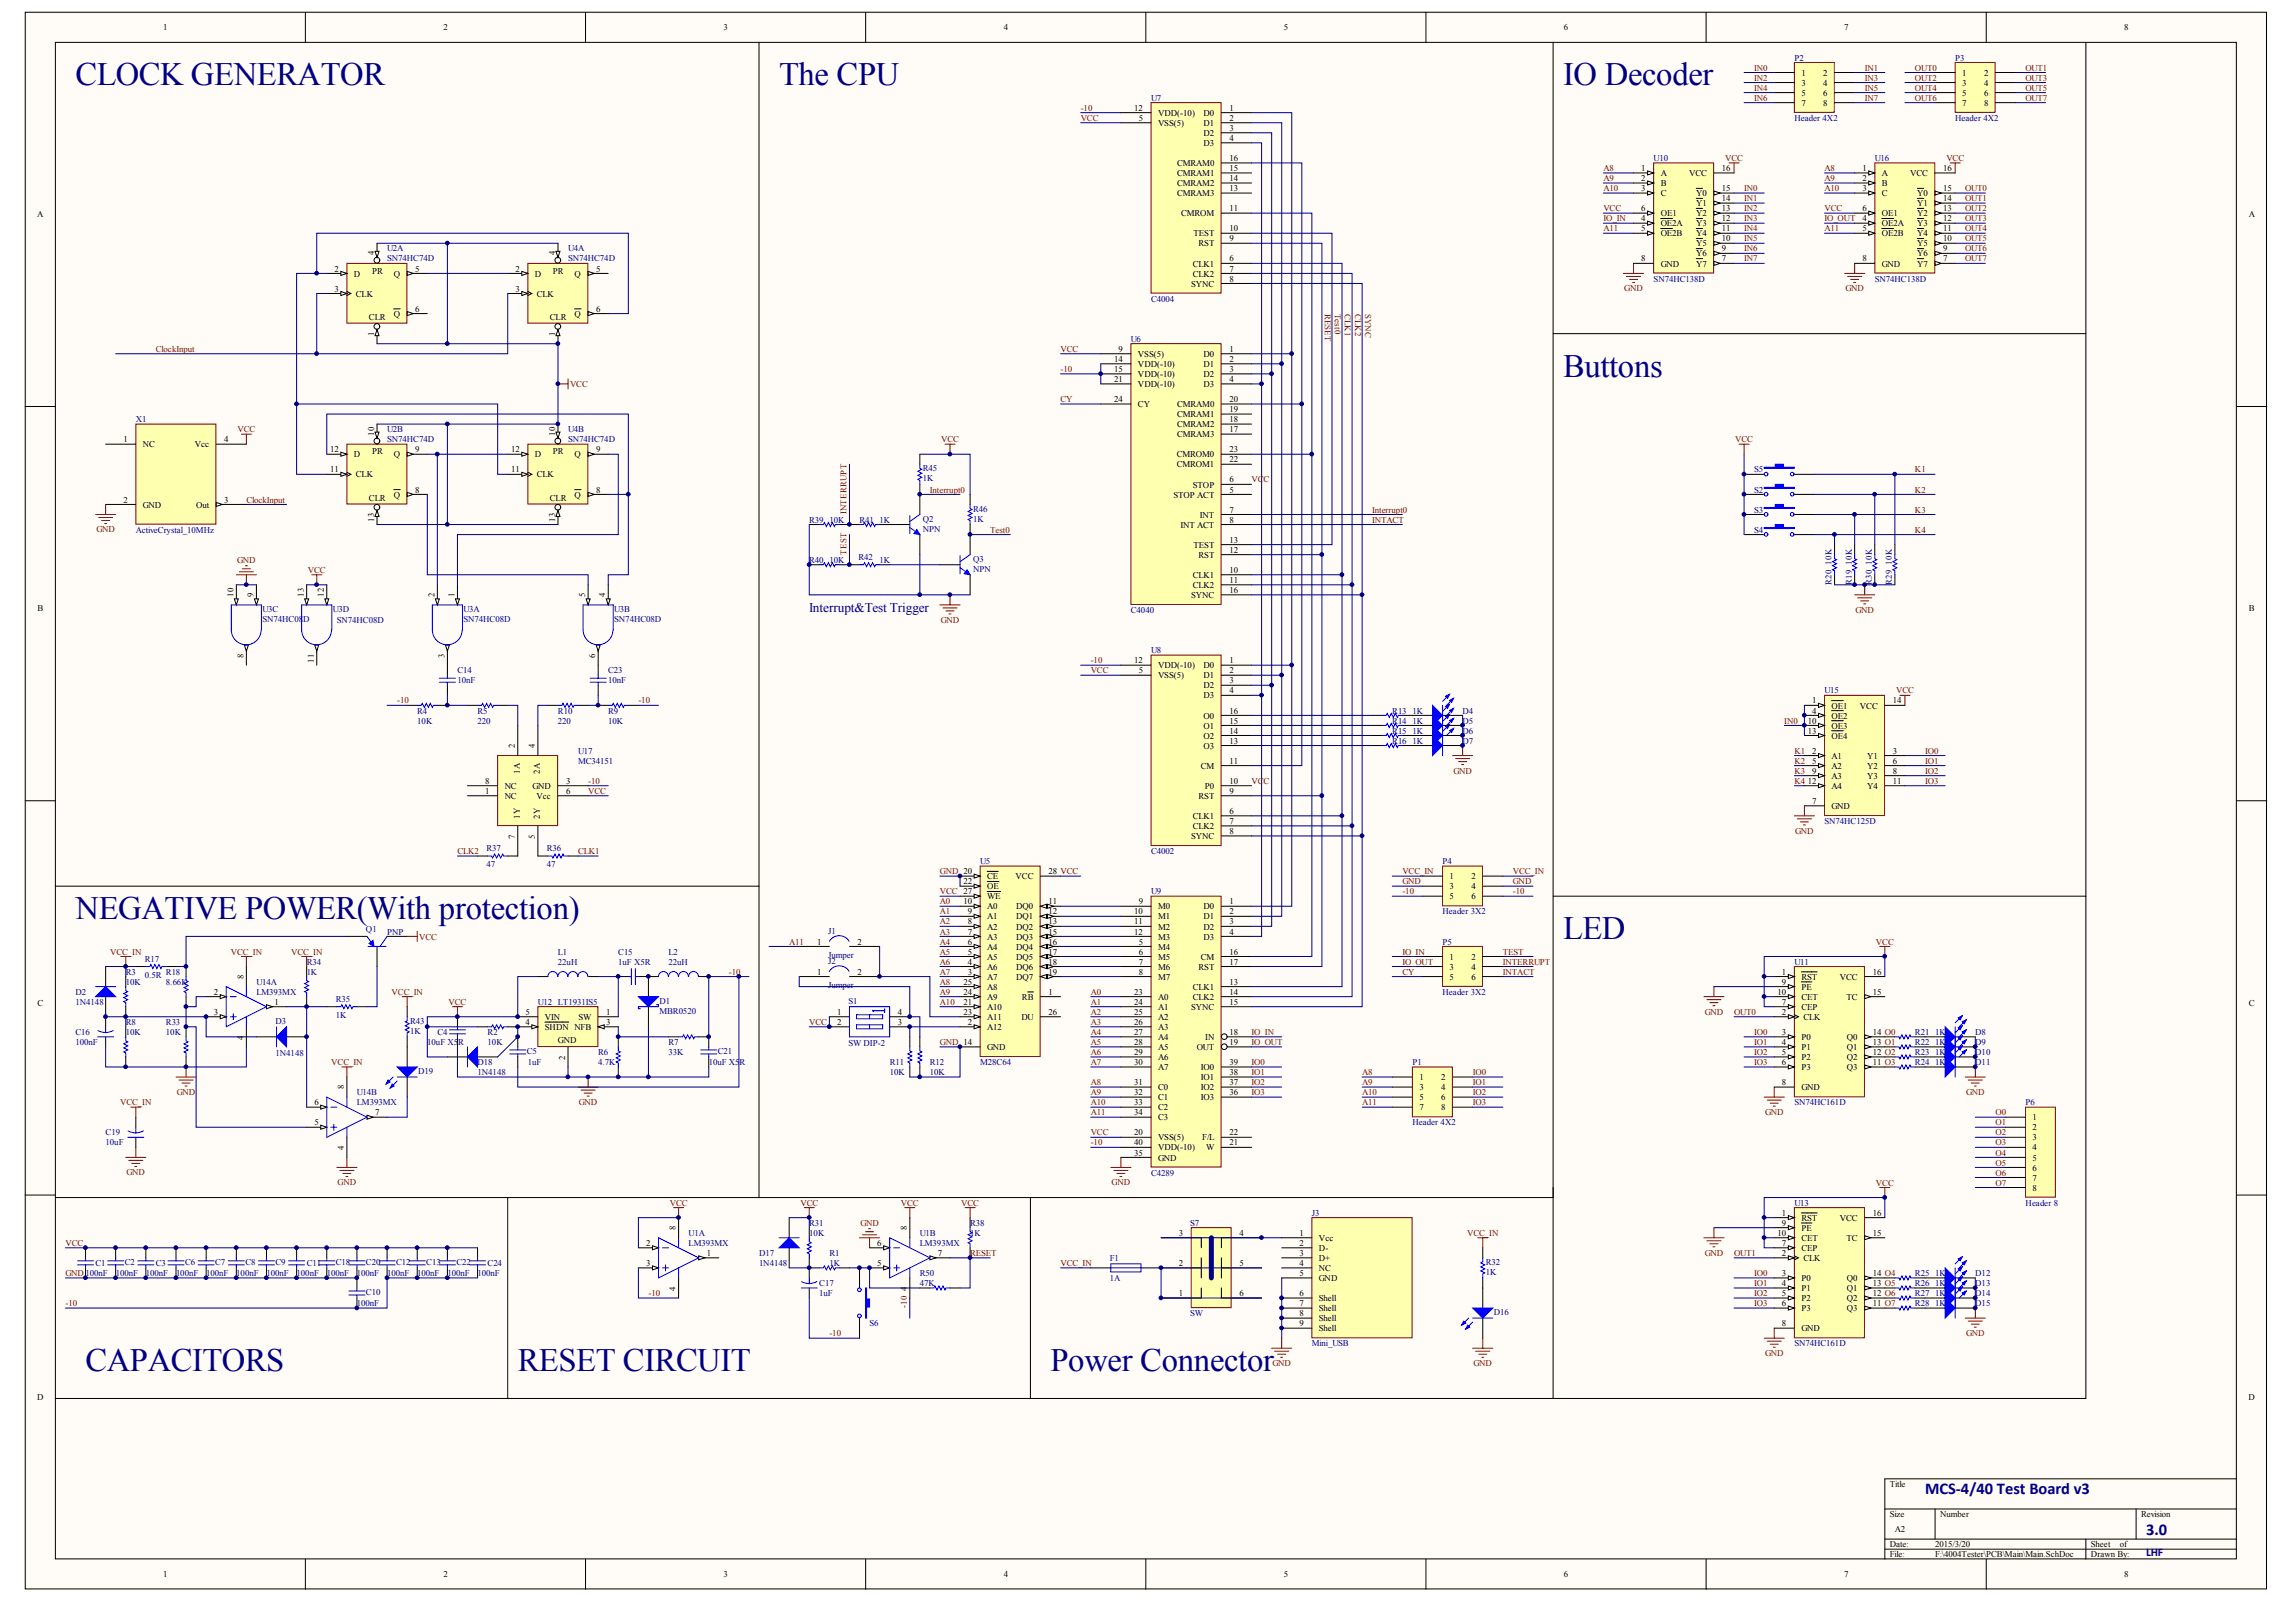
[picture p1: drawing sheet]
<svg xmlns="http://www.w3.org/2000/svg" width="289mm" height="202mm" viewBox="0 0 289 202" stroke-linecap="round" stroke-linejoin="round" font-family="sans-serif">
<defs><g id="words">
<g font-size="4.1" fill="#000080">
<text x="9.5" y="10.7">CLOCK GENERATOR</text>
<text x="98.1" y="10.7">The CPU</text>
<text x="196.8" y="10.7">IO Decoder</text>
<text x="196.8" y="47.4">Buttons</text>
<text x="9.5" y="115.7">NEGATIVE POWER(With protection)</text>
<text x="196.8" y="118.2">LED</text>
<text x="10.8" y="172.6">CAPACITORS</text>
<text x="65.2" y="172.6">RESET CIRCUIT</text>
<text x="132.3" y="172.6">Power Connector</text>
</g>
<g font-size="2.1" fill="#000080">
<text x="242.3" y="188.1">MCS-4/40 Test Board v3</text>
<text x="270.2" y="193.2">3.0</text>
</g>
<text font-size="1.7" fill="#000080" x="101.9" y="77.1">Interrupt&amp;Test Trigger</text>
<text font-size="1.5" fill="#000080" x="270.2" y="195.9">LHF</text>
<g font-size="1.1">
<text x="20.6" y="3.8">1</text>
<text x="55.8" y="3.8">2</text>
<text x="91.1" y="3.8">3</text>
<text x="126.4" y="3.8">4</text>
<text x="161.6" y="3.8">5</text>
<text x="196.9" y="3.8">6</text>
<text x="232.2" y="3.8">7</text>
<text x="267.4" y="3.8">8</text>
<text x="226.8" y="9.5">1</text>
<text x="226.8" y="10.8">3</text>
<text x="229.5" y="9.5">2</text>
<text x="229.5" y="10.8">4</text>
<text x="247" y="9.5">1</text>
<text x="247" y="10.8">3</text>
<text x="249.8" y="9.5">2</text>
<text x="249.8" y="10.8">4</text>
<text x="142.8" y="13.9">12</text>
<text x="143.4" y="15.2">5</text>
<text x="145.8" y="15.8">VSS(5)</text>
<text x="145.8" y="14.6">VDD(-10)</text>
<text x="151.5" y="14.6">D0</text>
<text x="151.5" y="15.8">D1</text>
<text x="151.5" y="17.1">D2</text>
<text x="154.8" y="13.9">1</text>
<text x="154.8" y="15.2">2</text>
<text x="154.8" y="16.5">3</text>
<text x="154.8" y="17.7">4</text>
<text x="226.8" y="12.1">5</text>
<text x="226.8" y="13.3">7</text>
<text x="229.5" y="12.1">6</text>
<text x="229.5" y="13.3">8</text>
<text x="247" y="12.1">5</text>
<text x="247" y="13.3">7</text>
<text x="249.8" y="12.1">6</text>
<text x="249.8" y="13.3">8</text>
<text x="148.2" y="20.9">CMRAM0</text>
<text x="148.2" y="22.2">CMRAM1</text>
<text x="148.2" y="23.4">CMRAM2</text>
<text x="151.5" y="18.4">D3</text>
<text x="154.8" y="20.3">16</text>
<text x="154.8" y="21.5">15</text>
<text x="154.8" y="22.8">14</text>
<text x="206.6" y="21.5">1</text>
<text x="206.6" y="22.8">2</text>
<text x="209.1" y="22.2">A</text>
<text x="209.1" y="23.4">B</text>
<text x="212.6" y="22.2">VCC</text>
<text x="216.8" y="21.5">16</text>
<text x="234.5" y="21.5">1</text>
<text x="234.5" y="22.8">2</text>
<text x="236.9" y="22.2">A</text>
<text x="236.9" y="23.4">B</text>
<text x="240.5" y="22.2">VCC</text>
<text x="244.6" y="21.5">16</text>
<text x="4.7" y="27.3">A</text>
<text x="148.2" y="24.7">CMRAM3</text>
<text x="148.7" y="27.2">CMROM</text>
<text x="150.3" y="29.8">TEST</text>
<text x="154.8" y="24.1">13</text>
<text x="154.8" y="26.6">11</text>
<text x="154.8" y="29.1">10</text>
<text x="206.6" y="24.1">3</text>
<text x="206.6" y="27.9">4</text>
<text x="206.6" y="29.1">5</text>
<text x="206.6" y="26.6">6</text>
<text x="209.1" y="24.7">C</text>
<text x="209.1" y="28.5">OE2A</text>
<text x="209.1" y="29.8">OE2B</text>
<text x="209.1" y="27.2">OE1</text>
<text x="213.5" y="29.8">Y4</text>
<text x="213.5" y="28.5">Y3</text>
<text x="213.5" y="27.2">Y2</text>
<text x="213.5" y="26">Y1</text>
<text x="213.5" y="24.7">Y0</text>
<text x="216.8" y="29.1">11</text>
<text x="216.8" y="27.9">12</text>
<text x="216.8" y="26.6">13</text>
<text x="216.8" y="25.3">14</text>
<text x="216.8" y="24.1">15</text>
<text x="234.5" y="24.1">3</text>
<text x="234.5" y="27.9">4</text>
<text x="234.5" y="29.1">5</text>
<text x="234.5" y="26.6">6</text>
<text x="236.9" y="24.7">C</text>
<text x="236.9" y="28.5">OE2A</text>
<text x="236.9" y="29.8">OE2B</text>
<text x="236.9" y="27.2">OE1</text>
<text x="241.4" y="29.8">Y4</text>
<text x="241.4" y="28.5">Y3</text>
<text x="241.4" y="27.2">Y2</text>
<text x="241.4" y="26">Y1</text>
<text x="241.4" y="24.7">Y0</text>
<text x="244.6" y="29.1">11</text>
<text x="244.6" y="27.9">12</text>
<text x="244.6" y="26.6">13</text>
<text x="244.6" y="25.3">14</text>
<text x="244.6" y="24.1">15</text>
<text x="283.1" y="27.3">A</text>
<text x="42.1" y="34.2">2</text>
<text x="44.6" y="34.8">D</text>
<text x="46.8" y="34.4">PR</text>
<text x="47.1" y="32.1" transform="rotate(-90 47.1 32.1)">4</text>
<text x="49.6" y="34.8">Q</text>
<text x="52.3" y="34.2">5</text>
<text x="64.9" y="34.2">2</text>
<text x="67.3" y="34.8">D</text>
<text x="69.6" y="34.4">PR</text>
<text x="69.9" y="32.1" transform="rotate(-90 69.9 32.1)">4</text>
<text x="72.3" y="34.8">Q</text>
<text x="75.1" y="34.2">5</text>
<text x="150.2" y="33.5">CLK1</text>
<text x="150.2" y="34.8">CLK2</text>
<text x="150.9" y="31">RST</text>
<text x="154.8" y="30.4">9</text>
<text x="154.8" y="32.9">6</text>
<text x="154.8" y="34.2">7</text>
<text x="154.8" y="35.4">8</text>
<text x="206.6" y="32.9">8</text>
<text x="209.1" y="33.5">GND</text>
<text x="213.5" y="33.5">Y7</text>
<text x="213.5" y="32.3">Y6</text>
<text x="213.5" y="31">Y5</text>
<text x="216.8" y="32.9">7</text>
<text x="216.8" y="31.6">9</text>
<text x="216.8" y="30.4">10</text>
<text x="234.5" y="32.9">8</text>
<text x="236.9" y="33.5">GND</text>
<text x="241.4" y="33.5">Y7</text>
<text x="241.4" y="32.3">Y6</text>
<text x="241.4" y="31">Y5</text>
<text x="244.6" y="32.9">7</text>
<text x="244.6" y="31.6">9</text>
<text x="244.6" y="30.4">10</text>
<text x="42.1" y="36.7">3</text>
<text x="44.8" y="37.3">CLK</text>
<text x="46.5" y="40.2">CLR</text>
<text x="49.6" y="39.9">Q</text>
<text x="52.3" y="39.2">6</text>
<text x="64.9" y="36.7">3</text>
<text x="67.6" y="37.3">CLK</text>
<text x="69.2" y="40.2">CLR</text>
<text x="72.3" y="39.9">Q</text>
<text x="75.1" y="39.2">6</text>
<text x="150" y="36.1">SYNC</text>
<text x="47.1" y="42.3" transform="rotate(-90 47.1 42.3)">1</text>
<text x="69.9" y="42.3" transform="rotate(-90 69.9 42.3)">1</text>
<text x="140.3" y="45.6">14</text>
<text x="140.3" y="46.8">15</text>
<text x="140.8" y="44.3">9</text>
<text x="143.3" y="44.9">VSS(5)</text>
<text x="143.3" y="46.2">VDD(-10)</text>
<text x="143.3" y="47.5">VDD(-10)</text>
<text x="151.5" y="44.9">D0</text>
<text x="151.5" y="46.2">D1</text>
<text x="151.5" y="47.5">D2</text>
<text x="154.8" y="44.3">1</text>
<text x="154.8" y="45.6">2</text>
<text x="154.8" y="46.8">3</text>
<text x="140.3" y="48.1">21</text>
<text x="140.3" y="50.6">24</text>
<text x="143.3" y="48.7">VDD(-10)</text>
<text x="143.3" y="51.2">CY</text>
<text x="148.2" y="51.2">CMRAM0</text>
<text x="148.2" y="52.5">CMRAM1</text>
<text x="148.2" y="53.8">CMRAM2</text>
<text x="151.5" y="48.7">D3</text>
<text x="154.8" y="48.1">4</text>
<text x="154.8" y="50.6">20</text>
<text x="154.8" y="51.9">19</text>
<text x="154.8" y="53.1">18</text>
<text x="15.5" y="55.7">1</text>
<text x="18" y="56.3">NC</text>
<text x="24.5" y="56.3">Vcc</text>
<text x="28.2" y="55.7">4</text>
<text x="41.6" y="59.5">11</text>
<text x="41.6" y="56.9">12</text>
<text x="44.6" y="57.6">D</text>
<text x="46.8" y="57.2">PR</text>
<text x="47.1" y="54.9" transform="rotate(-90 47.1 54.9)">10</text>
<text x="49.6" y="57.6">Q</text>
<text x="52.3" y="56.9">9</text>
<text x="64.3" y="59.5">11</text>
<text x="64.3" y="56.9">12</text>
<text x="67.3" y="57.6">D</text>
<text x="69.6" y="57.2">PR</text>
<text x="69.9" y="54.9" transform="rotate(-90 69.9 54.9)">10</text>
<text x="72.3" y="57.6">Q</text>
<text x="75.1" y="56.9">9</text>
<text x="148.1" y="57.6">CMROM0</text>
<text x="148.1" y="58.8">CMROM1</text>
<text x="148.2" y="55">CMRAM3</text>
<text x="154.8" y="54.4">17</text>
<text x="154.8" y="56.9">23</text>
<text x="154.8" y="58.2">22</text>
<text x="15.5" y="63.3">2</text>
<text x="18" y="63.9">GND</text>
<text x="24.7" y="63.9">Out</text>
<text x="28.2" y="63.3">3</text>
<text x="44.8" y="60.1">CLK</text>
<text x="46.5" y="63">CLR</text>
<text x="47.1" y="65.7" transform="rotate(-90 47.1 65.7)">13</text>
<text x="49.6" y="62.6">Q</text>
<text x="52.3" y="62">8</text>
<text x="67.6" y="60.1">CLK</text>
<text x="69.2" y="63">CLR</text>
<text x="69.9" y="65.7" transform="rotate(-90 69.9 65.7)">13</text>
<text x="72.3" y="62.6">Q</text>
<text x="75.1" y="62">8</text>
<text x="147.7" y="62.6">STOP ACT</text>
<text x="150.2" y="61.4">STOP</text>
<text x="151.1" y="65.2">INT</text>
<text x="154.8" y="60.7">6</text>
<text x="154.8" y="62">5</text>
<text x="154.8" y="64.5">7</text>
<text x="154.8" y="65.8">8</text>
<text x="148.6" y="66.4">INT ACT</text>
<text x="150.3" y="68.9">TEST</text>
<text x="150.9" y="70.2">RST</text>
<text x="154.8" y="69.6">12</text>
<text x="154.8" y="68.3">13</text>
<text x="4.7" y="77">B</text>
<text x="29.4" y="75.1" transform="rotate(-90 29.4 75.1)">10</text>
<text x="31.9" y="75.1" transform="rotate(-90 31.9 75.1)">9</text>
<text x="38.2" y="75.1" transform="rotate(-90 38.2 75.1)">13</text>
<text x="40.8" y="75.1" transform="rotate(-90 40.8 75.1)">12</text>
<text x="54.7" y="75.1" transform="rotate(-90 54.7 75.1)">2</text>
<text x="57.2" y="75.1" transform="rotate(-90 57.2 75.1)">1</text>
<text x="73.7" y="75.1" transform="rotate(-90 73.7 75.1)">5</text>
<text x="76.2" y="75.1" transform="rotate(-90 76.2 75.1)">4</text>
<text x="150" y="75.3">SYNC</text>
<text x="150.2" y="72.7">CLK1</text>
<text x="150.2" y="74">CLK2</text>
<text x="154.8" y="72.1">10</text>
<text x="154.8" y="73.4">11</text>
<text x="154.8" y="74.6">16</text>
<text x="283.1" y="77">B</text>
<text x="30.6" y="82.8" transform="rotate(-90 30.6 82.8)">8</text>
<text x="39.5" y="83.4" transform="rotate(-90 39.5 83.4)">11</text>
<text x="56" y="82.8" transform="rotate(-90 56 82.8)">3</text>
<text x="74.9" y="82.8" transform="rotate(-90 74.9 82.8)">6</text>
<text x="142.8" y="83.5">12</text>
<text x="154.8" y="83.5">1</text>
<text x="143.4" y="84.8">5</text>
<text x="145.8" y="85.4">VSS(5)</text>
<text x="145.8" y="84.1">VDD(-10)</text>
<text x="151.5" y="84.1">D0</text>
<text x="151.5" y="85.4">D1</text>
<text x="151.5" y="86.6">D2</text>
<text x="151.5" y="87.9">D3</text>
<text x="154.8" y="84.8">2</text>
<text x="154.8" y="86">3</text>
<text x="154.8" y="87.3">4</text>
<text x="154.8" y="89.8">16</text>
<text x="228.1" y="88.5">1</text>
<text x="228.1" y="89.8">4</text>
<text x="230.6" y="89.2">OE1</text>
<text x="234.2" y="89.2">VCC</text>
<text x="238.3" y="88.5">14</text>
<text x="64.8" y="94.1" transform="rotate(-90 64.8 94.1)">2</text>
<text x="67.3" y="94.1" transform="rotate(-90 67.3 94.1)">4</text>
<text x="151.5" y="90.4">O0</text>
<text x="151.5" y="91.7">O1</text>
<text x="151.5" y="93">O2</text>
<text x="151.5" y="94.2">O3</text>
<text x="154.8" y="91.1">15</text>
<text x="154.8" y="92.3">14</text>
<text x="154.8" y="93.6">13</text>
<text x="227.6" y="92.3">13</text>
<text x="227.6" y="91.1">10</text>
<text x="228.1" y="94.9">2</text>
<text x="230.6" y="95.5">A1</text>
<text x="230.6" y="90.4">OE2</text>
<text x="230.6" y="93">OE4</text>
<text x="230.6" y="91.7">OE3</text>
<text x="235" y="95.5">Y1</text>
<text x="238.3" y="94.9">3</text>
<text x="61.1" y="99.9">1</text>
<text x="61.1" y="98.7">8</text>
<text x="63.5" y="100.6">NC</text>
<text x="63.5" y="99.3">NC</text>
<text x="65.4" y="97.4" transform="rotate(-90 65.4 97.4)">1A</text>
<text x="67" y="99.3">GND</text>
<text x="67.5" y="100.6">Vcc</text>
<text x="68" y="97.4" transform="rotate(-90 68 97.4)">2A</text>
<text x="71.3" y="98.7">3</text>
<text x="71.3" y="99.9">6</text>
<text x="150.9" y="100.6">RST</text>
<text x="151.2" y="96.8">CM</text>
<text x="151.7" y="99.3">P0</text>
<text x="154.8" y="96.1">11</text>
<text x="154.8" y="98.7">10</text>
<text x="154.8" y="99.9">9</text>
<text x="227.6" y="98.7">12</text>
<text x="228.1" y="101.2">7</text>
<text x="228.1" y="96.1">5</text>
<text x="228.1" y="97.4">9</text>
<text x="230.6" y="101.8">GND</text>
<text x="230.6" y="96.8">A2</text>
<text x="230.6" y="99.3">A4</text>
<text x="230.6" y="98">A3</text>
<text x="235" y="99.3">Y4</text>
<text x="235" y="96.8">Y2</text>
<text x="235" y="98">Y3</text>
<text x="238.3" y="98.7">11</text>
<text x="238.3" y="96.1">6</text>
<text x="238.3" y="97.4">8</text>
<text x="64.8" y="105.6" transform="rotate(-90 64.8 105.6)">7</text>
<text x="65.4" y="103.1" transform="rotate(-90 65.4 103.1)">1Y</text>
<text x="67.3" y="105.6" transform="rotate(-90 67.3 105.6)">5</text>
<text x="68" y="103.1" transform="rotate(-90 68 103.1)">2Y</text>
<text x="150" y="105.6">SYNC</text>
<text x="150.2" y="103.1">CLK1</text>
<text x="150.2" y="104.3">CLK2</text>
<text x="154.8" y="102.5">6</text>
<text x="154.8" y="103.7">7</text>
<text x="154.8" y="105">8</text>
<text x="121.3" y="113.8">10</text>
<text x="121.3" y="111.3">22</text>
<text x="124.3" y="110.7">CE</text>
<text x="124.3" y="111.9">OE</text>
<text x="124.3" y="113.2">WE</text>
<text x="127.9" y="110.7">VCC</text>
<text x="132" y="113.8">11</text>
<text x="132" y="110">28 VCC</text>
<text x="143.4" y="113.8">9</text>
<text x="154.8" y="113.8">1</text>
<text x="182.5" y="110.7">1</text>
<text x="182.5" y="111.9">3</text>
<text x="182.5" y="113.2">5</text>
<text x="185.2" y="110.7">2</text>
<text x="185.2" y="111.9">4</text>
<text x="185.2" y="113.2">6</text>
<text x="102.9" y="118.9">1</text>
<text x="108" y="118.9">2</text>
<text x="121.8" y="118.9">6</text>
<text x="121.8" y="117.6">7</text>
<text x="121.8" y="116.4">8</text>
<text x="121.8" y="115.1">9</text>
<text x="124.3" y="119.5">A4</text>
<text x="124.3" y="118.3">A3</text>
<text x="124.3" y="117">A2</text>
<text x="124.3" y="115.7">A1</text>
<text x="124.3" y="114.5">A0</text>
<text x="127.9" y="114.5">DQ0</text>
<text x="127.9" y="115.7">DQ1</text>
<text x="127.9" y="117">DQ2</text>
<text x="127.9" y="118.3">DQ3</text>
<text x="127.9" y="119.5">DQ4</text>
<text x="132" y="115.1">12</text>
<text x="132" y="116.4">13</text>
<text x="132" y="117.6">15</text>
<text x="132" y="118.9">16</text>
<text x="142.8" y="115.1">10</text>
<text x="142.8" y="116.4">11</text>
<text x="142.8" y="117.6">12</text>
<text x="143.4" y="118.9">5</text>
<text x="145.8" y="114.5">M0</text>
<text x="145.8" y="115.7">M1</text>
<text x="145.8" y="117">M2</text>
<text x="145.8" y="118.3">M3</text>
<text x="145.8" y="119.5">M4</text>
<text x="151.5" y="114.5">D0</text>
<text x="151.5" y="115.7">D1</text>
<text x="151.5" y="117">D2</text>
<text x="151.5" y="118.3">D3</text>
<text x="154.8" y="115.1">2</text>
<text x="154.8" y="116.4">3</text>
<text x="154.8" y="117.6">4</text>
<text x="26.9" y="125.2">2</text>
<text x="30.6" y="123.2" transform="rotate(-90 30.6 123.2)">8</text>
<text x="102.9" y="122.7">1</text>
<text x="108" y="122.7">2</text>
<text x="121.3" y="125.2">24</text>
<text x="121.3" y="123.9">25</text>
<text x="121.8" y="122.7">3</text>
<text x="121.8" y="121.4">4</text>
<text x="121.8" y="120.2">5</text>
<text x="124.3" y="123.3">A7</text>
<text x="124.3" y="122.1">A6</text>
<text x="124.3" y="120.8">A5</text>
<text x="124.3" y="125.8">A9</text>
<text x="124.3" y="124.6">A8</text>
<text x="127.9" y="120.8">DQ5</text>
<text x="127.9" y="122.1">DQ6</text>
<text x="127.9" y="123.3">DQ7</text>
<text x="128.7" y="125.8">RB</text>
<text x="132" y="125.2">1</text>
<text x="132" y="120.2">17</text>
<text x="132" y="121.4">18</text>
<text x="132" y="122.7">19</text>
<text x="142.8" y="125.2">23</text>
<text x="143.4" y="120.2">6</text>
<text x="143.4" y="121.4">7</text>
<text x="143.4" y="122.7">8</text>
<text x="145.8" y="120.8">M5</text>
<text x="145.8" y="122.1">M6</text>
<text x="145.8" y="123.3">M7</text>
<text x="145.8" y="125.8">A0</text>
<text x="150.2" y="124.6">CLK1</text>
<text x="150.2" y="125.8">CLK2</text>
<text x="150.9" y="122.1">RST</text>
<text x="151.2" y="120.8">CM</text>
<text x="154.8" y="123.9">13</text>
<text x="154.8" y="125.2">14</text>
<text x="154.8" y="120.2">16</text>
<text x="154.8" y="121.4">17</text>
<text x="182.5" y="120.8">1</text>
<text x="182.5" y="122.1">3</text>
<text x="182.5" y="123.3">5</text>
<text x="185.2" y="120.8">2</text>
<text x="185.2" y="122.1">4</text>
<text x="185.2" y="123.3">6</text>
<text x="223.8" y="125.2">10</text>
<text x="224.3" y="122.7">1</text>
<text x="224.3" y="123.9">9</text>
<text x="226.8" y="123.3">RST</text>
<text x="226.8" y="124.6">PE</text>
<text x="226.8" y="125.8">CET</text>
<text x="231.6" y="123.3">VCC</text>
<text x="232.5" y="125.8">TC</text>
<text x="235.8" y="125.2">15</text>
<text x="235.8" y="122.7">16</text>
<text x="4.7" y="126.6">C</text>
<text x="26.9" y="127.7">3</text>
<text x="30.6" y="130.8" transform="rotate(-90 30.6 130.8)">4</text>
<text x="34.6" y="126.5">1</text>
<text x="66.2" y="129">4</text>
<text x="66.2" y="127.7">5</text>
<text x="68.6" y="129.6">SHDN NFB</text>
<text x="68.6" y="128.4">VIN</text>
<text x="70.2" y="131.3">GND</text>
<text x="72.8" y="128.4">SW</text>
<text x="76.3" y="129">3</text>
<text x="76.3" y="127.7">1</text>
<text x="105.4" y="127.7">1</text>
<text x="105.4" y="129">2</text>
<text x="113" y="127.7">4</text>
<text x="113" y="129">3</text>
<text x="121.3" y="126.5">21</text>
<text x="121.3" y="127.7">23</text>
<text x="121.8" y="129">2</text>
<text x="124.3" y="129.6">A12</text>
<text x="124.3" y="127.1">A10</text>
<text x="124.3" y="128.4">A11</text>
<text x="128.6" y="128.4">DU</text>
<text x="132" y="127.7">26</text>
<text x="142.8" y="126.5">24</text>
<text x="142.8" y="127.7">25</text>
<text x="142.8" y="129">26</text>
<text x="142.8" y="130.3">27</text>
<text x="142.8" y="131.5">28</text>
<text x="145.8" y="127.1">A1</text>
<text x="145.8" y="128.4">A2</text>
<text x="145.8" y="129.6">A3</text>
<text x="145.8" y="130.9">A4</text>
<text x="150" y="127.1">SYNC</text>
<text x="151.7" y="130.9">IN</text>
<text x="154.8" y="126.5">15</text>
<text x="154.8" y="130.3">18</text>
<text x="154.8" y="131.5">19</text>
<text x="224.3" y="126.5">7</text>
<text x="224.3" y="127.7">2</text>
<text x="224.3" y="130.3">3</text>
<text x="224.3" y="131.5">4</text>
<text x="226.8" y="127.1">CEP</text>
<text x="226.8" y="130.9">P0</text>
<text x="227" y="128.4">CLK</text>
<text x="232.5" y="130.9">Q0</text>
<text x="235.8" y="130.3">14 O0</text>
<text x="235.8" y="131.5">13 O1</text>
<text x="283.1" y="126.6">C</text>
<text x="43.3" y="137.1" transform="rotate(-90 43.3 137.1)">8</text>
<text x="71.1" y="133.4" transform="rotate(-90 71.1 133.4)">2</text>
<text x="124.3" y="132.2">GND</text>
<text x="142.8" y="132.8">29</text>
<text x="142.8" y="134.1">30</text>
<text x="142.8" y="136.6">31</text>
<text x="142.8" y="137.9">32</text>
<text x="145.8" y="132.2">A5</text>
<text x="145.8" y="133.4">A6</text>
<text x="145.8" y="134.7">A7</text>
<text x="145.8" y="137.2">C0</text>
<text x="150.7" y="132.2">OUT</text>
<text x="151.2" y="134.7">IO0</text>
<text x="151.2" y="136">IO1</text>
<text x="151.2" y="137.2">IO2</text>
<text x="154.8" y="134.1">39</text>
<text x="154.8" y="135.3">38</text>
<text x="154.8" y="136.6">37</text>
<text x="154.8" y="137.9">36</text>
<text x="178.7" y="136">1</text>
<text x="178.7" y="137.2">3</text>
<text x="181.4" y="136">2</text>
<text x="181.4" y="137.2">4</text>
<text x="224.3" y="132.8">5</text>
<text x="224.3" y="134.1">6</text>
<text x="224.3" y="136.6">8</text>
<text x="226.8" y="132.2">P1</text>
<text x="226.8" y="133.4">P2</text>
<text x="226.8" y="134.7">P3</text>
<text x="226.8" y="137.2">GND</text>
<text x="232.5" y="132.2">Q1</text>
<text x="232.5" y="133.4">Q2</text>
<text x="232.5" y="134.7">Q3</text>
<text x="235.8" y="132.8">12 O2</text>
<text x="235.8" y="134.1">11 O3</text>
<text x="39.6" y="141.6">5</text>
<text x="39.6" y="139.1">6</text>
<text x="47.2" y="140.4">7</text>
<text x="142.8" y="139.1">33</text>
<text x="142.8" y="140.4">34</text>
<text x="142.8" y="142.9">20</text>
<text x="145.8" y="138.5">C1</text>
<text x="145.8" y="139.8">C2</text>
<text x="145.8" y="141">C3</text>
<text x="145.8" y="143.5">VSS(5)</text>
<text x="151.2" y="138.5">IO3</text>
<text x="151.4" y="143.5">F/L</text>
<text x="154.8" y="142.9">22</text>
<text x="178.7" y="138.5">5</text>
<text x="178.7" y="139.8">7</text>
<text x="181.4" y="138.5">6</text>
<text x="181.4" y="139.8">8</text>
<text x="255.9" y="141">1</text>
<text x="255.9" y="142.3">2</text>
<text x="255.9" y="143.5">3</text>
<text x="43.3" y="144.8" transform="rotate(-90 43.3 144.8)">4</text>
<text x="142.8" y="144.2">40</text>
<text x="142.8" y="145.4">35</text>
<text x="145.8" y="144.8">VDD(-10)</text>
<text x="145.8" y="146.1">GND</text>
<text x="151.9" y="144.8">W</text>
<text x="154.8" y="144.2">21</text>
<text x="255.9" y="144.8">4</text>
<text x="255.9" y="146.1">5</text>
<text x="255.9" y="147.3">6</text>
<text x="255.9" y="148.6">7</text>
<text x="255.9" y="149.9">8</text>
<text x="85.1" y="154.8" transform="rotate(-90 85.1 154.8)">8</text>
<text x="114.2" y="154.8" transform="rotate(-90 114.2 154.8)">8</text>
<text x="148.4" y="155.6">3</text>
<text x="156" y="155.6">4</text>
<text x="163.6" y="155.6">1</text>
<text x="223.8" y="155.6">10</text>
<text x="224.3" y="153">1</text>
<text x="224.3" y="154.3">9</text>
<text x="226.8" y="153.7">RST</text>
<text x="226.8" y="154.9">PE</text>
<text x="231.6" y="153.7">VCC</text>
<text x="235.8" y="155.6">15</text>
<text x="235.8" y="153">16</text>
<text x="81.3" y="159.3">3</text>
<text x="81.3" y="156.8">2</text>
<text x="89" y="158.1">1</text>
<text x="110.4" y="159.3">5</text>
<text x="110.4" y="156.8">6</text>
<text x="118.1" y="158.1">7</text>
<text x="148.4" y="159.3">2</text>
<text x="156" y="159.3">5</text>
<text x="163.6" y="156.8">2</text>
<text x="163.6" y="158.1">3</text>
<text x="163.6" y="159.3">4</text>
<text x="163.6" y="160.6">5</text>
<text x="166" y="156.2">Vcc</text>
<text x="166" y="157.5">D-</text>
<text x="166" y="158.7">D+</text>
<text x="166" y="160">NC</text>
<text x="166" y="161.2">GND</text>
<text x="224.3" y="156.8">7</text>
<text x="224.3" y="158.1">2</text>
<text x="224.3" y="160.6">3</text>
<text x="224.3" y="161.9">4</text>
<text x="226.8" y="156.2">CET</text>
<text x="226.8" y="157.5">CEP</text>
<text x="226.8" y="161.2">P0</text>
<text x="227" y="158.7">CLK</text>
<text x="232.5" y="156.2">TC</text>
<text x="232.5" y="161.2">Q0</text>
<text x="235.8" y="160.6">14 O4</text>
<text x="235.8" y="161.9">13 O5</text>
<text x="85.1" y="162.5" transform="rotate(-90 85.1 162.5)">4</text>
<text x="114.2" y="162.5" transform="rotate(-90 114.2 162.5)">4</text>
<text x="148.4" y="163.1">1</text>
<text x="156" y="163.1">6</text>
<text x="163.6" y="163.1">6</text>
<text x="163.6" y="164.4">7</text>
<text x="163.6" y="165.7">8</text>
<text x="163.6" y="166.9">9</text>
<text x="166" y="163.8">Shell</text>
<text x="166" y="165">Shell</text>
<text x="166" y="166.3">Shell</text>
<text x="166" y="167.6">Shell</text>
<text x="224.3" y="163.1">5</text>
<text x="224.3" y="164.4">6</text>
<text x="224.3" y="166.9">8</text>
<text x="226.8" y="162.5">P1</text>
<text x="226.8" y="163.8">P2</text>
<text x="226.8" y="165">P3</text>
<text x="226.8" y="167.6">GND</text>
<text x="232.5" y="162.5">Q1</text>
<text x="232.5" y="163.8">Q2</text>
<text x="232.5" y="165">Q3</text>
<text x="235.8" y="163.1">12 O6</text>
<text x="235.8" y="164.4">11 O7</text>
<text x="4.7" y="176.2">D</text>
<text x="283.1" y="176.2">D</text>
<text x="237.9" y="187.1">Title</text>
<text x="237.9" y="190.9">Size</text>
<text x="244.2" y="190.9">Number</text>
<text x="269.6" y="190.9">Revision</text>
<text x="237.9" y="194.7">Date:</text>
<text x="237.9" y="196">File:</text>
<text x="238.6" y="192.8">A2</text>
<text x="243.6" y="194.7">2015/3/20</text>
<text x="243.6" y="196">F:\4004Tester\PCB\Main\Main.SchDoc</text>
<text x="263.2" y="194.7">Sheet</text>
<text x="263.2" y="196">Drawn By:</text>
<text x="266.9" y="194.7">of</text>
<text x="20.6" y="198.5">1</text>
<text x="55.8" y="198.5">2</text>
<text x="91.1" y="198.5">3</text>
<text x="126.4" y="198.5">4</text>
<text x="161.6" y="198.5">5</text>
<text x="196.9" y="198.5">6</text>
<text x="232.2" y="198.5">7</text>
<text x="267.4" y="198.5">8</text>
</g>
<g font-size="1.1" fill="#800000">
<text x="220.8" y="8.9">IN0</text>
<text x="220.8" y="10.2">IN2</text>
<text x="220.8" y="11.4">IN4</text>
<text x="234.8" y="8.9">IN1</text>
<text x="234.8" y="10.2">IN3</text>
<text x="234.8" y="11.4">IN5</text>
<text x="241.1" y="8.9">OUT0</text>
<text x="241.1" y="10.2">OUT2</text>
<text x="241.1" y="11.4">OUT4</text>
<text x="255" y="8.9">OUT1</text>
<text x="255" y="10.2">OUT3</text>
<text x="255" y="11.4">OUT5</text>
<text x="136" y="13.9">-10</text>
<text x="136" y="15.2">VCC</text>
<text x="220.8" y="12.7">IN6</text>
<text x="234.8" y="12.7">IN7</text>
<text x="241.1" y="12.7">OUT6</text>
<text x="255" y="12.7">OUT7</text>
<text x="201.9" y="21.5">A8</text>
<text x="201.9" y="22.8">A9</text>
<text x="217.2" y="20.3">VCC</text>
<text x="229.7" y="21.5">A8</text>
<text x="229.7" y="22.8">A9</text>
<text x="245" y="20.3">VCC</text>
<text x="201.9" y="24.1">A10</text>
<text x="201.9" y="26.6">VCC</text>
<text x="201.9" y="27.9">IO_IN</text>
<text x="201.9" y="29.1">A11</text>
<text x="219.6" y="24.1">IN0</text>
<text x="219.6" y="25.3">IN1</text>
<text x="219.6" y="26.6">IN2</text>
<text x="219.6" y="27.9">IN3</text>
<text x="219.6" y="29.1">IN4</text>
<text x="229.7" y="24.1">A10</text>
<text x="229.7" y="26.6">VCC</text>
<text x="229.7" y="27.9">IO_OUT</text>
<text x="229.7" y="29.1">A11</text>
<text x="247.4" y="24.1">OUT0</text>
<text x="247.4" y="25.3">OUT1</text>
<text x="247.4" y="26.6">OUT2</text>
<text x="247.4" y="27.9">OUT3</text>
<text x="247.4" y="29.1">OUT4</text>
<text x="219.6" y="30.4">IN5</text>
<text x="219.6" y="31.6">IN6</text>
<text x="219.6" y="32.9">IN7</text>
<text x="247.4" y="30.4">OUT5</text>
<text x="247.4" y="31.6">OUT6</text>
<text x="247.4" y="32.9">OUT7</text>
<text x="166.8" y="39.5" transform="rotate(90 166.8 39.5)">RESET</text>
<text x="168.1" y="39.5" transform="rotate(90 168.1 39.5)">Test0</text>
<text x="169.3" y="39.5" transform="rotate(90 169.3 39.5)">CLK1</text>
<text x="170.6" y="39.5" transform="rotate(90 170.6 39.5)">CLK2</text>
<text x="171.9" y="39.5" transform="rotate(90 171.9 39.5)">SYNC</text>
<text x="204.5" y="36.7">GND</text>
<text x="232.3" y="36.7">GND</text>
<text x="19.6" y="44.3">ClockInput</text>
<text x="133.5" y="46.8">-10</text>
<text x="133.5" y="44.3">VCC</text>
<text x="71.8" y="48.7">VCC</text>
<text x="133.5" y="50.6">CY</text>
<text x="29.9" y="54.4">VCC</text>
<text x="118.5" y="55.7">VCC</text>
<text x="218.5" y="55.7">VCC</text>
<text x="241.1" y="59.5">K1</text>
<text x="31" y="63.3">ClockInput</text>
<text x="106.6" y="64.8" transform="rotate(-90 106.6 64.8)">INTERRUPT</text>
<text x="117.1" y="62">Interrupt0</text>
<text x="157.6" y="60.7">VC</text>
<text x="159.1" y="60.7">C</text>
<text x="172.7" y="65.8">INTACT</text>
<text x="172.7" y="64.5">Interrupt0</text>
<text x="241.1" y="62">K2</text>
<text x="241.1" y="64.5">K3</text>
<text x="12.1" y="67">GND</text>
<text x="29.9" y="70.8">GND</text>
<text x="106.6" y="69.8" transform="rotate(-90 106.6 69.8)">TEST</text>
<text x="124.7" y="67.1">Test0</text>
<text x="241.1" y="67.1">K4</text>
<text x="38.8" y="72.1">VCC</text>
<text x="233.6" y="77.1">GND</text>
<text x="118.4" y="78.4">GND</text>
<text x="137.3" y="83.5">-10</text>
<text x="50" y="88.5">-10</text>
<text x="80.4" y="88.5">-10</text>
<text x="137.3" y="84.8">VCC</text>
<text x="238.7" y="87.3">VCC</text>
<text x="224.6" y="91.1">IN0</text>
<text x="225.9" y="94.9">K1</text>
<text x="242.3" y="94.9">IO0</text>
<text x="74" y="98.7">-10</text>
<text x="74" y="99.9">VCC</text>
<text x="157.6" y="98.7">VC</text>
<text x="159.1" y="98.7">C</text>
<text x="183" y="97.4">GND</text>
<text x="225.9" y="96.1">K2</text>
<text x="225.9" y="97.4">K3</text>
<text x="225.9" y="98.7">K4</text>
<text x="242.3" y="96.1">IO1</text>
<text x="242.3" y="97.4">IO2</text>
<text x="242.3" y="98.7">IO3</text>
<text x="57.6" y="107.5">CLK2</text>
<text x="72.8" y="107.5">CLK1</text>
<text x="226" y="104.9">GND</text>
<text x="118.3" y="110">GND 20</text>
<text x="118.3" y="112.6">VCC 27</text>
<text x="118.3" y="113.8">A0</text>
<text x="176.5" y="111.3">GND</text>
<text x="176.5" y="112.6">-10</text>
<text x="176.5" y="110">VCC_IN</text>
<text x="190.5" y="111.3">GND</text>
<text x="190.5" y="112.6">-10</text>
<text x="190.5" y="110">VCC_IN</text>
<text x="52.8" y="118.3">VCC</text>
<text x="99.4" y="118.9">A11</text>
<text x="118.3" y="115.1">A1</text>
<text x="118.3" y="116.4">A2</text>
<text x="118.3" y="117.6">A3</text>
<text x="118.3" y="118.9">A4</text>
<text x="236.2" y="118.9">VCC</text>
<text x="13.9" y="120.2">VCC_IN</text>
<text x="29.1" y="120.2">VCC_IN</text>
<text x="36.6" y="120.2">VCC_IN</text>
<text x="49.3" y="125.2">VCC_IN</text>
<text x="91.8" y="122.7">-10</text>
<text x="118.3" y="120.2">A5</text>
<text x="118.3" y="121.4">A6</text>
<text x="118.3" y="122.7">A7</text>
<text x="118.3" y="123.9">A8</text>
<text x="118.3" y="125.2">A9</text>
<text x="137.3" y="125.2">A0</text>
<text x="176.5" y="120.2">IO_IN</text>
<text x="176.5" y="121.4">IO_OUT</text>
<text x="176.5" y="122.7">CY</text>
<text x="189.2" y="120.2">TEST</text>
<text x="189.2" y="121.4">INTERRUPT</text>
<text x="189.2" y="122.7">INTACT</text>
<text x="56.5" y="126.5">VCC</text>
<text x="101.9" y="129">VCC</text>
<text x="118.3" y="131.5">GND 14</text>
<text x="118.3" y="126.5">A10</text>
<text x="137.3" y="126.5">A1</text>
<text x="137.3" y="127.7">A2</text>
<text x="137.3" y="129">A3</text>
<text x="137.3" y="130.3">A4</text>
<text x="137.3" y="131.5">A5</text>
<text x="157.6" y="130.3">IO_IN</text>
<text x="157.6" y="131.5">IO_OUT</text>
<text x="214.6" y="127.7">GND</text>
<text x="218.3" y="127.7">OUT0</text>
<text x="220.8" y="130.3">IO0</text>
<text x="220.8" y="131.5">IO1</text>
<text x="22.3" y="137.8">GND</text>
<text x="41.7" y="134.1">VCC_IN</text>
<text x="137.3" y="132.8">A6</text>
<text x="137.3" y="134.1">A7</text>
<text x="137.3" y="136.6">A8</text>
<text x="137.3" y="137.9">A9</text>
<text x="157.6" y="134.1">IO0</text>
<text x="157.6" y="135.3">IO1</text>
<text x="157.6" y="136.6">IO2</text>
<text x="157.6" y="137.9">IO3</text>
<text x="171.5" y="135.3">A8</text>
<text x="171.5" y="136.6">A9</text>
<text x="171.5" y="137.9">A10</text>
<text x="185.4" y="135.3">IO0</text>
<text x="185.4" y="136.6">IO1</text>
<text x="185.4" y="137.9">IO2</text>
<text x="220.8" y="132.8">IO2</text>
<text x="220.8" y="134.1">IO3</text>
<text x="247.5" y="137.8">GND</text>
<text x="15.1" y="139.1">VCC_IN</text>
<text x="72.9" y="139.1">GND</text>
<text x="137.3" y="139.1">A10</text>
<text x="137.3" y="140.4">A11</text>
<text x="137.3" y="142.9">VCC</text>
<text x="171.5" y="139.1">A11</text>
<text x="185.4" y="139.1">IO3</text>
<text x="222.2" y="140.3">GND</text>
<text x="251.2" y="140.4">O0</text>
<text x="251.2" y="141.6">O1</text>
<text x="251.2" y="142.9">O2</text>
<text x="15.9" y="147.9">GND</text>
<text x="42.5" y="149.2">GND</text>
<text x="137.3" y="144.2">-10</text>
<text x="139.9" y="149.2">GND</text>
<text x="236.2" y="149.2">VCC</text>
<text x="251.2" y="144.2">O3</text>
<text x="251.2" y="145.4">O4</text>
<text x="251.2" y="146.7">O5</text>
<text x="251.2" y="148">O6</text>
<text x="251.2" y="149.2">O7</text>
<text x="84.3" y="151.8">VCC</text>
<text x="100.8" y="151.8">VCC</text>
<text x="108.3" y="154.3">GND</text>
<text x="113.4" y="151.8">VCC</text>
<text x="121" y="151.8">VCC</text>
<text x="184.7" y="155.6">VCC_IN</text>
<text x="8.2" y="160.6">GND 100nF</text>
<text x="8.2" y="156.8">VCC</text>
<text x="122.1" y="158.1">RESET</text>
<text x="133.5" y="159.3">VCC_IN</text>
<text x="214.6" y="158">GND</text>
<text x="218.3" y="158.1">OUT1</text>
<text x="220.8" y="160.6">IO0</text>
<text x="220.8" y="161.9">IO1</text>
<text x="8.2" y="164.4">-10</text>
<text x="81.6" y="163.1">-10</text>
<text x="114.2" y="164.6" transform="rotate(-90 114.2 164.6)">-10</text>
<text x="220.8" y="163.1">IO2</text>
<text x="220.8" y="164.4">IO3</text>
<text x="104.4" y="168.2">-10</text>
<text x="160.2" y="172">GND</text>
<text x="185.5" y="172">GND</text>
<text x="222.2" y="170.7">GND</text>
<text x="247.5" y="168.2">GND</text>
</g>
<g font-size="1.1" fill="#000080">
<text x="225.9" y="7.6">P2</text>
<text x="246.1" y="7.6">P3</text>
<text x="144.9" y="12.7">U7</text>
<text x="225.9" y="15.2">Header 4X2</text>
<text x="246.1" y="15.2">Header 4X2</text>
<text x="208.2" y="20.3">U10</text>
<text x="236" y="20.3">U16</text>
<text x="48.7" y="31.6">U2A</text>
<text x="48.7" y="32.9">SN74HC74D</text>
<text x="71.5" y="31.6">U4A</text>
<text x="71.5" y="32.9">SN74HC74D</text>
<text x="208.2" y="35.4">SN74HC138D</text>
<text x="236" y="35.4">SN74HC138D</text>
<text x="144.9" y="38">C4004</text>
<text x="142.4" y="43">U6</text>
<text x="17.1" y="53.1">X1</text>
<text x="48.7" y="54.4">U2B</text>
<text x="48.7" y="55.7">SN74HC74D</text>
<text x="71.5" y="54.4">U4B</text>
<text x="71.5" y="55.7">SN74HC74D</text>
<text x="116.2" y="59.3">R45</text>
<text x="220.8" y="59.5">S5</text>
<text x="101.9" y="65.8">R39</text>
<text x="104.4" y="65.8">10K</text>
<text x="108.2" y="65.8">R41</text>
<text x="110.7" y="65.8">1K</text>
<text x="116.2" y="60.6">1K</text>
<text x="116.2" y="65.7">Q2</text>
<text x="122.5" y="65.7">1K</text>
<text x="122.5" y="64.4">R46</text>
<text x="220.8" y="62">S2</text>
<text x="220.8" y="64.5">S3</text>
<text x="17.1" y="67.1">ActiveCrystal_10MHz</text>
<text x="101.9" y="70.8">R40</text>
<text x="104.4" y="70.8">10K</text>
<text x="108.1" y="70.5">R42</text>
<text x="110.7" y="70.8">1K</text>
<text x="116.2" y="66.9">NPN</text>
<text x="122.5" y="70.7">Q3</text>
<text x="122.5" y="72">NPN</text>
<text x="220.8" y="67.1">S4</text>
<text x="230.6" y="71.1" transform="rotate(-90 230.6 71.1)">10K</text>
<text x="233.1" y="71.1" transform="rotate(-90 233.1 71.1)">10K</text>
<text x="235.6" y="71.1" transform="rotate(-90 235.6 71.1)">10K</text>
<text x="238.2" y="71.1" transform="rotate(-90 238.2 71.1)">10K</text>
<text x="33" y="77">U3C</text>
<text x="41.9" y="77">U3D</text>
<text x="58.3" y="77">U3A</text>
<text x="77.3" y="77">U3B</text>
<text x="142.4" y="77.2">C4040</text>
<text x="230.6" y="73.6" transform="rotate(-90 230.6 73.6)">R20</text>
<text x="233.1" y="73.6" transform="rotate(-90 233.1 73.6)">R19</text>
<text x="235.6" y="73.6" transform="rotate(-90 235.6 73.6)">R30</text>
<text x="238.2" y="73.6" transform="rotate(-90 238.2 73.6)">R29</text>
<text x="33" y="78.3">SN74HC08D</text>
<text x="42.4" y="78.4">SN74HC08D</text>
<text x="58.3" y="78.3">SN74HC08D</text>
<text x="77.3" y="78.3">SN74HC08D</text>
<text x="144.9" y="82.2">U8</text>
<text x="52.5" y="89.8">R4</text>
<text x="57.6" y="86">10nF</text>
<text x="57.6" y="84.8">C14</text>
<text x="60.1" y="89.8">R5</text>
<text x="70.2" y="89.8">R10</text>
<text x="76.6" y="89.8">R9</text>
<text x="76.6" y="86">10nF</text>
<text x="76.6" y="84.8">C23</text>
<text x="175.3" y="89.8">R13</text>
<text x="177.8" y="89.8">1K</text>
<text x="184.1" y="89.8">D4</text>
<text x="229.7" y="87.3">U15</text>
<text x="52.5" y="91.1">10K</text>
<text x="60.1" y="91.1">220</text>
<text x="70.2" y="91.1">220</text>
<text x="72.8" y="94.9">U17</text>
<text x="76.6" y="91.1">10K</text>
<text x="175.3" y="91.1">R14</text>
<text x="175.3" y="92.3">R15</text>
<text x="175.3" y="93.6">R16</text>
<text x="177.8" y="91.1">1K</text>
<text x="177.8" y="92.3">1K</text>
<text x="177.8" y="93.6">1K</text>
<text x="184.1" y="93.6">D7</text>
<text x="184.1" y="92.3">D6</text>
<text x="184.1" y="91.1">D5</text>
<text x="72.8" y="96.1">MC34151</text>
<text x="61.3" y="107.1">R37</text>
<text x="68.9" y="107.1">R36</text>
<text x="144.9" y="107.5">C4002</text>
<text x="229.7" y="103.7">SN74HC125D</text>
<text x="61.3" y="109.2">47</text>
<text x="68.9" y="109.2">47</text>
<text x="123.4" y="108.8">U5</text>
<text x="144.9" y="112.6">U9</text>
<text x="181.6" y="108.8">P4</text>
<text x="46.1" y="117.2">Q1</text>
<text x="48.7" y="117.6">PNP</text>
<text x="104.2" y="117.5">J1</text>
<text x="181.6" y="118.9">P5</text>
<text x="181.6" y="115.1">Header 3X2</text>
<text x="9.5" y="125.2">D2</text>
<text x="15.8" y="123.9">10K</text>
<text x="15.8" y="122.7">R3</text>
<text x="18.2" y="123.1">0.5R</text>
<text x="18.2" y="121">R17</text>
<text x="20.9" y="123.9">8.66K</text>
<text x="20.9" y="122.7">R18</text>
<text x="32.3" y="123.9">U14A</text>
<text x="32.3" y="125.2">LM393MX</text>
<text x="38.6" y="122.7">1K</text>
<text x="38.6" y="121.4">R34</text>
<text x="70.2" y="121.4">22uH</text>
<text x="70.2" y="120.2">L1</text>
<text x="77.8" y="121.4">1uF X5R</text>
<text x="77.8" y="120.2">C15</text>
<text x="84.2" y="121.4">22uH</text>
<text x="84.2" y="120.2">L2</text>
<text x="104.2" y="121.3">J2</text>
<text x="104.2" y="124.3">Jumper</text>
<text x="104.2" y="120.5">Jumper</text>
<text x="181.6" y="125.2">Header 3X2</text>
<text x="225.9" y="121.4">U11</text>
<text x="9.5" y="131.5">100nF</text>
<text x="9.5" y="130.3">C16</text>
<text x="9.5" y="126.5">1N4148</text>
<text x="15.8" y="130.3">10K</text>
<text x="15.8" y="129">R8</text>
<text x="20.9" y="130.3">10K</text>
<text x="20.9" y="129">R33</text>
<text x="34.7" y="128.9">D3</text>
<text x="42.3" y="128.1">1K</text>
<text x="42.3" y="126.1">R35</text>
<text x="51.6" y="130.1">1K</text>
<text x="51.6" y="128.9">R43</text>
<text x="53.8" y="131.5">10uF X5R</text>
<text x="55.1" y="130.3">C4</text>
<text x="61.4" y="131.5">10K</text>
<text x="61.4" y="130.3">R2</text>
<text x="67.7" y="126.5">U12 LT1931IS5</text>
<text x="83" y="126.3">D1</text>
<text x="83" y="127.6">MBR0520</text>
<text x="84.2" y="131.5">R7</text>
<text x="106.8" y="126.3">S1</text>
<text x="106.8" y="131.7">SW DIP-2</text>
<text x="241.1" y="130.3">R21</text>
<text x="241.1" y="131.5">R22</text>
<text x="243.6" y="130.3">1K</text>
<text x="243.6" y="131.5">1K</text>
<text x="248.7" y="130.3">D8</text>
<text x="248.7" y="131.5">D9</text>
<text x="34.7" y="132.9">1N4148</text>
<text x="44.9" y="137.9">U14B</text>
<text x="52.7" y="135.2">D19</text>
<text x="60.1" y="134.1">D18</text>
<text x="60.1" y="135.3">1N4148</text>
<text x="66.3" y="132.7">C5</text>
<text x="66.4" y="134.1">1uF</text>
<text x="75.3" y="134.1">4.7K</text>
<text x="75.3" y="132.8">R6</text>
<text x="84.2" y="132.8">33K</text>
<text x="89.2" y="134.1">10uF X5R</text>
<text x="90.4" y="132.7">C21</text>
<text x="112" y="135.3">10K</text>
<text x="112" y="134.1">R11</text>
<text x="117.1" y="135.3">10K</text>
<text x="117.1" y="134.1">R12</text>
<text x="123.4" y="134.1">M28C64</text>
<text x="177.8" y="134.1">P1</text>
<text x="241.1" y="132.8">R23</text>
<text x="241.1" y="134.1">R24</text>
<text x="243.6" y="132.8">1K</text>
<text x="243.6" y="134.1">1K</text>
<text x="248.7" y="132.8">D10</text>
<text x="248.7" y="134.1">D11</text>
<text x="13.3" y="142.9">C19</text>
<text x="44.9" y="139.1">LM393MX</text>
<text x="177.8" y="141.6">Header 4X2</text>
<text x="225.9" y="139.1">SN74HC161D</text>
<text x="255" y="139.1">P6</text>
<text x="13.3" y="144.2">10uF</text>
<text x="144.9" y="148">C4289</text>
<text x="86.7" y="155.6">U1A</text>
<text x="101.9" y="155.6">10K</text>
<text x="101.9" y="154.3">R31</text>
<text x="115.8" y="155.6">U1B</text>
<text x="122.1" y="155.6">1K</text>
<text x="122.1" y="154.3">R38</text>
<text x="149.8" y="154.3">S7</text>
<text x="165.2" y="153">J3</text>
<text x="225.9" y="151.8">U13</text>
<text x="255" y="151.8">Header 8</text>
<text x="12" y="159.3">C1</text>
<text x="14.6" y="160.6">100nF</text>
<text x="15.7" y="159.2">C2</text>
<text x="18.4" y="160.6">100nF</text>
<text x="19.6" y="159.3">C3</text>
<text x="22.2" y="160.6">100nF</text>
<text x="23.3" y="159.2">C6</text>
<text x="26" y="160.6">100nF</text>
<text x="27.1" y="159.2">C7</text>
<text x="29.8" y="160.6">100nF</text>
<text x="30.9" y="159.2">C8</text>
<text x="33.5" y="160.6">100nF</text>
<text x="34.7" y="159.2">C9</text>
<text x="37.3" y="160.6">100nF</text>
<text x="38.6" y="159.3">C11</text>
<text x="41.1" y="160.6">100nF</text>
<text x="42.3" y="159.2">C18</text>
<text x="44.9" y="160.6">100nF</text>
<text x="46.1" y="159.2">C20</text>
<text x="48.7" y="160.6">100nF</text>
<text x="49.9" y="159.2">C12</text>
<text x="52.5" y="160.6">100nF</text>
<text x="53.7" y="159.2">C13</text>
<text x="56.3" y="160.6">100nF</text>
<text x="57.5" y="159.2">C22</text>
<text x="60.1" y="160.6">100nF</text>
<text x="61.4" y="159.3">C24</text>
<text x="86.7" y="156.8">LM393MX</text>
<text x="95.6" y="158.1">D17</text>
<text x="95.6" y="159.3">1N4148</text>
<text x="103.1" y="161.9">C17</text>
<text x="104.4" y="159.3">1K</text>
<text x="104.4" y="158.1">R1</text>
<text x="115.8" y="161.9">47K</text>
<text x="115.8" y="160.6">R50</text>
<text x="115.8" y="156.8">LM393MX</text>
<text x="139.7" y="158.7">F1</text>
<text x="139.7" y="161.2">1A</text>
<text x="187" y="160.5">1K</text>
<text x="187" y="159.2">R32</text>
<text x="241.1" y="160.6">R25</text>
<text x="241.1" y="161.9">R26</text>
<text x="243.6" y="160.6">1K</text>
<text x="243.6" y="161.9">1K</text>
<text x="248.7" y="160.6">D12</text>
<text x="248.7" y="161.9">D13</text>
<text x="44.9" y="164.4">100nF</text>
<text x="46.1" y="163">C10</text>
<text x="103.1" y="163.1">1uF</text>
<text x="109.5" y="166.9">S6</text>
<text x="149.8" y="165.7">SW</text>
<text x="188.1" y="165.5">D16</text>
<text x="241.1" y="163.1">R27</text>
<text x="241.1" y="164.4">R28</text>
<text x="243.6" y="163.1">1K</text>
<text x="243.6" y="164.4">1K</text>
<text x="248.7" y="163.1">D14</text>
<text x="248.7" y="164.4">D15</text>
<text x="165.2" y="169.5">Mini_USB</text>
<text x="225.9" y="169.5">SN74HC161D</text>
</g>
</g></defs>
<g fill="#fffcf8" stroke="#000" stroke-width=".13">
<path d="M3.2 1.5h282.1v198.5h-282.1z"/>
<path d="M7 5.3h274.5v190.9h-274.5z"/>
</g>
<g fill="none" stroke="#000" stroke-width=".13">
<path d="M38.4 1.5v3.8M73.7 1.5v3.8M109 1.5v3.8M144.2 1.5v3.8M179.5 1.5v3.8M214.8 1.5v3.8M250.1 1.5v3.8M3.2 51.2h3.8M281.6 51.2h3.8M3.2 100.8h3.8M281.6 100.8h3.8M3.2 150.4h3.8"/>
<path d="M281.6 150.4h3.8M38.4 196.3v3.7M73.7 196.3v3.7M109 196.3v3.7M144.2 196.3v3.7M179.5 196.3v3.7M214.8 196.3v3.7M237.3 189.9h44.3M237.3 193.7h44.3M237.3 195h44.3M243.6 189.9v3.8M250.1 196.3v3.7"/>
<path d="M262.6 193.7v2.6M268.9 189.9v3.8M281.6 186.1h-44.3v10.2"/>
</g>
<path d="M144.9 12.9h8.8v24h-8.8z" fill="#ffffb0" stroke="#800000" stroke-width=".13"/>
<g fill="none" stroke="#000" stroke-width=".13">
<path d="M141.1 14.2h3.8M141.1 15.4h3.8M153.8 14.2h3.8M153.8 15.4h3.8M153.8 16.7h3.8M153.8 18h3.8M153.8 20.5h3.8M153.8 21.8h3.8M153.8 23h3.8M153.8 24.3h3.8M153.8 26.8h3.8M153.8 29.4h3.8"/>
<path d="M153.8 30.6h3.8M153.8 33.1h3.8M153.8 34.4h3.8M153.8 35.7h3.8"/>
</g>
<path d="M142.4 43.3h11.3v32.8h-11.3z" fill="#ffffb0" stroke="#800000" stroke-width=".13"/>
<g fill="none" stroke="#000" stroke-width=".13">
<path d="M138.6 44.5h3.8M138.6 45.8h3.8M138.6 47.1h3.8M138.6 48.3h3.8M138.6 50.8h3.8M153.8 44.5h3.8M153.8 45.8h3.8M153.8 47.1h3.8M153.8 48.3h3.8M153.8 50.8h3.8M153.8 52.1h3.8M153.8 53.4h3.8"/>
<path d="M153.8 54.6h3.8M153.8 57.2h3.8M153.8 58.4h3.8M153.8 61h3.8M153.8 62.2h3.8M153.8 64.8h3.8M153.8 66h3.8M153.8 69.8h3.8M153.8 68.6h3.8M153.8 72.3h3.8M153.8 73.6h3.8M153.8 74.9h3.8"/>
</g>
<path d="M136 14.2h5.1M136 15.4h5.1M133.5 44.5h5.1M133.5 47.1h5.1M138.6 45.8v2.5" fill="none" stroke="#000080" stroke-width=".13"/>
<path d="M43.7 33.1h7.5v7.6h-7.5z" fill="#ffffb0" stroke="#800000" stroke-width=".13"/>
<path d="M47.5 30.6v2.5" fill="none" stroke="#000" stroke-width=".13"/>
<circle cx="47.4" cy="32.8" r=".36" fill="#fffcf8" stroke="#000" stroke-width=".13"/>
<path d="M47.2 31.6h.5l-.2 .8z" fill="#fffcf8" stroke="#000" stroke-width=".13"/>
<path d="M41.1 36.9h2.6M43.7 36.7l.5 .2-.5 .3" fill="none" stroke="#000" stroke-width=".13"/>
<path d="M42.9 36.7l.8 .2-.8 .3z" fill="#fffcf8" stroke="#000" stroke-width=".13"/>
<path d="M41.1 34.4h2.6" fill="none" stroke="#000" stroke-width=".13"/>
<path d="M42.9 34.2l.8 .2-.8 .3z" fill="#fffcf8" stroke="#000" stroke-width=".13"/>
<path d="M47.5 40.7v2.6" fill="none" stroke="#000" stroke-width=".13"/>
<circle cx="47.5" cy="41.1" r=".36" fill="#fffcf8" stroke="#000" stroke-width=".13"/>
<path d="M47.5 41.5l.2 .8h-.5z" fill="#fffcf8" stroke="#000" stroke-width=".13"/>
<path d="M51.3 34.4h2.5" fill="none" stroke="#000" stroke-width=".13"/>
<path d="M51.3 34.2l.7 .2-.7 .3z" fill="#fffcf8" stroke="#000" stroke-width=".13"/>
<path d="M51.3 39.5h2.5" fill="none" stroke="#000" stroke-width=".13"/>
<path d="M51.3 39.2l.7 .3-.7 .2z" fill="#fffcf8" stroke="#000" stroke-width=".13"/>
<path d="M49.6 38.9h.8" fill="none" stroke="#000" stroke-width=".13"/>
<path d="M66.4 33.1h7.6v7.6h-7.6z" fill="#ffffb0" stroke="#800000" stroke-width=".13"/>
<path d="M70.2 30.6v2.5" fill="none" stroke="#000" stroke-width=".13"/>
<circle cx="70.2" cy="32.8" r=".36" fill="#fffcf8" stroke="#000" stroke-width=".13"/>
<path d="M70 31.6h.5l-.3 .8z" fill="#fffcf8" stroke="#000" stroke-width=".13"/>
<path d="M63.9 36.9h2.5M66.4 36.7l.6 .2-.6 .3" fill="none" stroke="#000" stroke-width=".13"/>
<path d="M65.7 36.7l.7 .2-.7 .3z" fill="#fffcf8" stroke="#000" stroke-width=".13"/>
<path d="M63.9 34.4h2.5" fill="none" stroke="#000" stroke-width=".13"/>
<path d="M65.7 34.2l.7 .2-.7 .3z" fill="#fffcf8" stroke="#000" stroke-width=".13"/>
<path d="M70.2 40.7v2.6" fill="none" stroke="#000" stroke-width=".13"/>
<circle cx="70.2" cy="41.1" r=".36" fill="#fffcf8" stroke="#000" stroke-width=".13"/>
<path d="M70.2 41.5l.3 .8h-.5z" fill="#fffcf8" stroke="#000" stroke-width=".13"/>
<path d="M74 34.4h2.6" fill="none" stroke="#000" stroke-width=".13"/>
<path d="M74 34.2l.8 .2-.8 .3z" fill="#fffcf8" stroke="#000" stroke-width=".13"/>
<path d="M74 39.5h2.6" fill="none" stroke="#000" stroke-width=".13"/>
<path d="M74 39.2l.8 .3-.8 .2z" fill="#fffcf8" stroke="#000" stroke-width=".13"/>
<path d="M72.3 38.9h.9" fill="none" stroke="#000" stroke-width=".13"/>
<path d="M43.7 55.9h7.5v7.5h-7.5z" fill="#ffffb0" stroke="#800000" stroke-width=".13"/>
<path d="M47.5 53.4v2.5" fill="none" stroke="#000" stroke-width=".13"/>
<circle cx="47.5" cy="55.5" r=".36" fill="#fffcf8" stroke="#000" stroke-width=".13"/>
<path d="M47.2 54.4h.5l-.2 .7z" fill="#fffcf8" stroke="#000" stroke-width=".13"/>
<path d="M41.1 59.7h2.6M43.7 59.4l.5 .3-.5 .3" fill="none" stroke="#000" stroke-width=".13"/>
<path d="M42.9 59.4l.8 .3-.8 .3z" fill="#fffcf8" stroke="#000" stroke-width=".13"/>
<path d="M41.1 57.2h2.6" fill="none" stroke="#000" stroke-width=".13"/>
<path d="M42.9 56.9l.8 .3-.8 .2z" fill="#fffcf8" stroke="#000" stroke-width=".13"/>
<path d="M47.5 63.5v2.5" fill="none" stroke="#000" stroke-width=".13"/>
<circle cx="47.5" cy="63.8" r=".36" fill="#fffcf8" stroke="#000" stroke-width=".13"/>
<path d="M47.5 64.3l.2 .7h-.5z" fill="#fffcf8" stroke="#000" stroke-width=".13"/>
<path d="M51.3 57.2h2.5" fill="none" stroke="#000" stroke-width=".13"/>
<path d="M51.3 56.9l.7 .3-.7 .2z" fill="#fffcf8" stroke="#000" stroke-width=".13"/>
<path d="M51.3 62.2h2.5" fill="none" stroke="#000" stroke-width=".13"/>
<path d="M51.3 62l.7 .2-.7 .3z" fill="#fffcf8" stroke="#000" stroke-width=".13"/>
<path d="M49.6 61.6h.8" fill="none" stroke="#000" stroke-width=".13"/>
<path d="M66.4 55.9h7.6v7.5h-7.6z" fill="#ffffb0" stroke="#800000" stroke-width=".13"/>
<path d="M70.2 53.4v2.5" fill="none" stroke="#000" stroke-width=".13"/>
<circle cx="70.2" cy="55.5" r=".36" fill="#fffcf8" stroke="#000" stroke-width=".13"/>
<path d="M70 54.4h.5l-.3 .7z" fill="#fffcf8" stroke="#000" stroke-width=".13"/>
<path d="M63.9 59.7h2.5M66.4 59.4l.6 .3-.6 .3" fill="none" stroke="#000" stroke-width=".13"/>
<path d="M65.7 59.4l.7 .3-.7 .3z" fill="#fffcf8" stroke="#000" stroke-width=".13"/>
<path d="M63.9 57.2h2.5" fill="none" stroke="#000" stroke-width=".13"/>
<path d="M65.7 56.9l.7 .3-.7 .2z" fill="#fffcf8" stroke="#000" stroke-width=".13"/>
<path d="M70.2 63.5v2.5" fill="none" stroke="#000" stroke-width=".13"/>
<circle cx="70.2" cy="63.8" r=".36" fill="#fffcf8" stroke="#000" stroke-width=".13"/>
<path d="M70.2 64.3l.3 .7h-.5z" fill="#fffcf8" stroke="#000" stroke-width=".13"/>
<path d="M74 57.2h2.6" fill="none" stroke="#000" stroke-width=".13"/>
<path d="M74 56.9l.8 .3-.8 .2z" fill="#fffcf8" stroke="#000" stroke-width=".13"/>
<path d="M74 62.2h2.6" fill="none" stroke="#000" stroke-width=".13"/>
<path d="M74 62l.8 .2-.8 .3z" fill="#fffcf8" stroke="#000" stroke-width=".13"/>
<path d="M72.3 61.6h.9M31 81.2v2.5" fill="none" stroke="#000" stroke-width=".13"/>
<path d="M39.9 34.4h1.2M47.5 30.6h22.7M53.8 34.4h10.1M56.3 30.6v12.7M76.6 39.5h2.5v-10.1h-39.2v5h-2.6v25.3h3.8M37.3 50.8h25.4v8.9h1.2M53.8 57.2h10.1M56.3 53.4v12.6M47.5 66h22.7" fill="none" stroke="#000080" stroke-width=".13"/>
<path d="M30.8 81.2h.5l-.3 .8z" fill="#fffcf8" stroke="#000" stroke-width=".13"/>
<path d="M29.1 76.1v3.2a1.88 1.88 0 0 0 1.9 1.9 1.88 1.88 0 0 0 1.9-1.9M32.9 76.1v3.2" fill="none" stroke="#00f" stroke-width=".13"/>
<path d="M32.3 73.6v2.5" fill="none" stroke="#000" stroke-width=".13"/>
<path d="M32 75.4h.5l-.2 .7z" fill="#fffcf8" stroke="#000" stroke-width=".13"/>
<path d="M29.8 73.6v2.5" fill="none" stroke="#000" stroke-width=".13"/>
<path d="M29.5 75.4h.5l-.2 .7z" fill="#fffcf8" stroke="#000" stroke-width=".13"/>
<path d="M29.1 76.1h3.8" fill="none" stroke="#00f" stroke-width=".13"/>
<path d="M41.1 73.6v2.5" fill="none" stroke="#000" stroke-width=".13"/>
<path d="M40.9 75.4h.5l-.3 .7z" fill="#fffcf8" stroke="#000" stroke-width=".13"/>
<path d="M38.6 73.6v2.5" fill="none" stroke="#000" stroke-width=".13"/>
<path d="M38.4 75.4h.5l-.3 .7z" fill="#fffcf8" stroke="#000" stroke-width=".13"/>
<path d="M39.9 81.2v2.5" fill="none" stroke="#000" stroke-width=".13"/>
<path d="M39.6 81.2h.5l-.2 .8z" fill="#fffcf8" stroke="#000" stroke-width=".13"/>
<path d="M41.7 79.3a1.88 1.88 0 0 1-1.8 1.9 1.88 1.88 0 0 1-1.9-1.9v-3.2h3.8v3.2M52.5 88.8h.5l.2-.3 .2 .5 .3-.5 .2 .5 .3-.5 .2 .5 .2-.2h.5M60.1 88.8h.5l.2-.3 .2 .5 .3-.5 .2 .5 .3-.5 .2 .5 .1-.2h.6" fill="none" stroke="#00f" stroke-width=".13"/>
<path d="M41.1 57.2v-5.1h38v10.1M55.1 57.2v16.4M76.6 57.2h1.2v10.1h-20.2v6.3M53.8 62.2v10.1h20.2v1.3M76.6 62.2h2.5M79.1 62.2v10.1h-2.5v1.3M72.8 107.7h2.5" fill="none" stroke="#000080" stroke-width=".13"/>
<path d="M95.6 5.3v106.2h-88.6M51.3 88.8h1.2M55.1 88.8h1.2M58.9 88.8h1.2M62.7 88.8h1.2" fill="none" stroke="#000" stroke-width=".13"/>
<path d="M144.9 82.5h8.8v23.9h-8.8z" fill="#ffffb0" stroke="#800000" stroke-width=".13"/>
<g fill="none" stroke="#000" stroke-width=".13">
<path d="M141.1 83.7h3.8M141.1 85h3.8M153.8 83.7h3.8M153.8 85h3.8M153.8 86.3h3.8M153.8 87.5h3.8M153.8 90h3.8M153.8 91.3h3.8M153.8 92.6h3.8M153.8 93.8h3.8M153.8 96.4h3.8M153.8 98.9h3.8"/>
<path d="M153.8 100.2h3.8M153.8 102.7h3.8M153.8 104h3.8M153.8 105.2h3.8"/>
</g>
<path d="M144.9 112.8h8.8v34.1h-8.8z" fill="#ffffb0" stroke="#800000" stroke-width=".13"/>
<g fill="none" stroke="#000" stroke-width=".13">
<path d="M141.1 114.1h3.8M141.1 115.3h3.8M141.1 116.6h3.8M141.1 117.9h3.8M141.1 119.1h3.8M153.8 114.1h3.8M153.8 115.3h3.8M153.8 116.6h3.8M153.8 117.9h3.8M141.1 120.4h3.8M141.1 121.7h3.8M141.1 122.9h3.8"/>
<path d="M141.1 125.4h3.8M141.1 126.7h3.8M141.1 128h3.8M141.1 129.2h3.8M141.1 130.5h3.8M141.1 131.8h3.8M141.1 133h3.8M141.1 134.3h3.8M141.1 136.8h3.8M141.1 138.1h3.8M141.1 139.4h3.8M153.8 120.4h3.8"/>
<path d="M153.8 121.7h3.8M153.8 125.4h3.8M153.8 126.7h3.8M153.8 130.5h3.8M153.8 124.2h3.8M141.1 140.6h3.8"/>
</g>
<circle cx="154.1" cy="130.5" r=".36" fill="#fffcf8" stroke="#000" stroke-width=".13"/>
<path d="M153.8 131.8h3.8" fill="none" stroke="#000" stroke-width=".13"/>
<circle cx="154.1" cy="131.7" r=".36" fill="#fffcf8" stroke="#000" stroke-width=".13"/>
<path d="M95.6 111.5v39.2h-88.6M153.8 134.3h3.8M153.8 135.6h3.8M153.8 136.8h3.8M153.8 138.1h3.8M141.1 143.1h3.8M141.1 144.4h3.8M141.1 145.7h3.8M153.8 143.1h3.8M153.8 144.4h3.8" fill="none" stroke="#000" stroke-width=".13"/>
<g fill="none" stroke="#000080" stroke-width=".13">
<path d="M157.6 18h1.2v99.9h-1.2M157.6 16.7h2.5v99.9h-2.5M157.6 15.4h3.8v99.9h-3.8M157.6 14.2h5v99.9h-5M157.6 20.5h6.3v30.3M157.6 26.8h7.6v93.6h-7.6M157.6 30.6h8.8v69.6M157.6 29.4h10.1v39.2h-10.1M157.6 33.1h11.4v91.1h-11.4M157.6 34.4h12.6v91h-12.6M157.6 35.7h13.9v91h-13.9M157.6 50.8h6.3v45.6h-6.3"/>
<path d="M157.6 48.3h1.2M157.6 47.1h2.5M157.6 45.8h3.8M157.6 44.5h5M157.6 57.2h7.6M157.6 69.8h8.8M157.6 72.3h11.4M157.6 73.6h12.6M157.6 74.9h13.9M157.6 64.8h18.9M136 85h5.1M136 83.7h5.1"/>
<path d="M157.6 87.5h1.2M157.6 86.3h2.5M157.6 85h3.8M157.6 83.7h5M157.6 90h15.1M157.6 91.3h15.1M157.6 92.6h15.1M157.6 93.8h15.1M184.1 90v3.8M157.6 100.2h8.8v21.5h-8.8M157.6 102.7h11.4M157.6 104h12.6"/>
<path d="M157.6 105.2h13.9M137.3 144.4h3.8M137.3 143.1h3.8"/>
</g>
<path d="M139.8 146.9h2.6M140.2 147.3h1.8M140.6 147.7h1M141 148.1h.2M141.1 145.7v1.2" fill="none" stroke="#800000" stroke-width=".13"/>
<path d="M123.4 109h7.5v24h-7.5z" fill="#ffffb0" stroke="#800000" stroke-width=".13"/>
<path d="M120.9 129.2h2.5M129.4 124.9h.7M131 125.4h2.5" fill="none" stroke="#000" stroke-width=".13"/>
<path d="M122.6 129l.8 .2-.8 .3z" fill="#fffcf8" stroke="#000" stroke-width=".13"/>
<path d="M120.9 122.9h2.5" fill="none" stroke="#000" stroke-width=".13"/>
<path d="M122.6 122.7l.8 .2-.8 .3z" fill="#fffcf8" stroke="#000" stroke-width=".13"/>
<path d="M120.9 121.7h2.5" fill="none" stroke="#000" stroke-width=".13"/>
<path d="M122.6 121.4l.8 .3-.8 .2z" fill="#fffcf8" stroke="#000" stroke-width=".13"/>
<path d="M120.9 120.4h2.5" fill="none" stroke="#000" stroke-width=".13"/>
<path d="M122.6 120.1l.8 .3-.8 .2z" fill="#fffcf8" stroke="#000" stroke-width=".13"/>
<path d="M120.9 119.1h2.5" fill="none" stroke="#000" stroke-width=".13"/>
<path d="M122.6 118.9l.8 .2-.8 .3z" fill="#fffcf8" stroke="#000" stroke-width=".13"/>
<path d="M120.9 117.9h2.5" fill="none" stroke="#000" stroke-width=".13"/>
<path d="M122.6 117.6l.8 .3-.8 .2z" fill="#fffcf8" stroke="#000" stroke-width=".13"/>
<path d="M120.9 116.6h2.5" fill="none" stroke="#000" stroke-width=".13"/>
<path d="M122.6 116.3l.8 .3-.8 .2z" fill="#fffcf8" stroke="#000" stroke-width=".13"/>
<path d="M120.9 115.3h2.5" fill="none" stroke="#000" stroke-width=".13"/>
<path d="M122.6 115.1l.8 .2-.8 .3z" fill="#fffcf8" stroke="#000" stroke-width=".13"/>
<path d="M120.9 114.1h2.5" fill="none" stroke="#000" stroke-width=".13"/>
<path d="M122.6 113.8l.8 .3-.8 .2z" fill="#fffcf8" stroke="#000" stroke-width=".13"/>
<path d="M131 114.1h2.5" fill="none" stroke="#000" stroke-width=".13"/>
<g fill="#fffcf8" stroke="#000" stroke-width=".13">
<path d="M131 114.1l.7-.3v.5z"/>
<path d="M131.9 113.8l.7 .3-.7 .2z"/>
</g>
<path d="M131 115.3h2.5" fill="none" stroke="#000" stroke-width=".13"/>
<g fill="#fffcf8" stroke="#000" stroke-width=".13">
<path d="M131 115.3l.7-.2v.5z"/>
<path d="M131.9 115.1l.7 .2-.7 .3z"/>
</g>
<path d="M131 116.6h2.5" fill="none" stroke="#000" stroke-width=".13"/>
<g fill="#fffcf8" stroke="#000" stroke-width=".13">
<path d="M131 116.6l.7-.3v.5z"/>
<path d="M131.9 116.3l.7 .3-.7 .2z"/>
</g>
<path d="M131 117.9h2.5M120.9 131.8h2.5" fill="none" stroke="#000" stroke-width=".13"/>
<g fill="#fffcf8" stroke="#000" stroke-width=".13">
<path d="M131 117.9l.7-.3v.5z"/>
<path d="M131.9 117.6l.7 .3-.7 .2z"/>
</g>
<path d="M131 119.1h2.5" fill="none" stroke="#000" stroke-width=".13"/>
<g fill="#fffcf8" stroke="#000" stroke-width=".13">
<path d="M131 119.1l.7-.2v.5z"/>
<path d="M131.9 118.9l.7 .2-.7 .3z"/>
</g>
<path d="M131 120.4h2.5" fill="none" stroke="#000" stroke-width=".13"/>
<g fill="#fffcf8" stroke="#000" stroke-width=".13">
<path d="M131 120.4l.7-.3v.5z"/>
<path d="M131.9 120.1l.7 .3-.7 .2z"/>
</g>
<path d="M131 121.7h2.5" fill="none" stroke="#000" stroke-width=".13"/>
<g fill="#fffcf8" stroke="#000" stroke-width=".13">
<path d="M131 121.7l.7-.3v.5z"/>
<path d="M131.9 121.4l.7 .3-.7 .2z"/>
</g>
<path d="M131 122.9h2.5" fill="none" stroke="#000" stroke-width=".13"/>
<g fill="#fffcf8" stroke="#000" stroke-width=".13">
<path d="M131 122.9l.7-.2v.5z"/>
<path d="M131.9 122.7l.7 .2-.7 .3z"/>
</g>
<path d="M120.9 110.3h2.5" fill="none" stroke="#000" stroke-width=".13"/>
<path d="M122.6 110l.8 .3-.8 .2z" fill="#fffcf8" stroke="#000" stroke-width=".13"/>
<path d="M124.3 109.7h1.4M120.9 126.7h2.5" fill="none" stroke="#000" stroke-width=".13"/>
<path d="M122.6 126.5l.8 .2-.8 .3z" fill="#fffcf8" stroke="#000" stroke-width=".13"/>
<path d="M120.9 111.5h2.5" fill="none" stroke="#000" stroke-width=".13"/>
<path d="M122.6 111.3l.8 .2-.8 .3z" fill="#fffcf8" stroke="#000" stroke-width=".13"/>
<path d="M124.3 110.9h1.5M120.9 128h2.5" fill="none" stroke="#000" stroke-width=".13"/>
<path d="M122.6 127.7l.8 .3-.8 .2z" fill="#fffcf8" stroke="#000" stroke-width=".13"/>
<path d="M120.9 125.4h2.5" fill="none" stroke="#000" stroke-width=".13"/>
<path d="M122.6 125.2l.8 .2-.8 .3z" fill="#fffcf8" stroke="#000" stroke-width=".13"/>
<path d="M120.9 124.2h2.5" fill="none" stroke="#000" stroke-width=".13"/>
<path d="M122.6 123.9l.8 .3-.8 .2z" fill="#fffcf8" stroke="#000" stroke-width=".13"/>
<path d="M120.9 112.8h2.5M131 128h2.5" fill="none" stroke="#000" stroke-width=".13"/>
<path d="M122.6 112.6l.8 .2-.8 .3z" fill="#fffcf8" stroke="#000" stroke-width=".13"/>
<g fill="none" stroke="#000" stroke-width=".13">
<path d="M195.5 5.3v145.4h-99.9M262.6 5.3v36.7h-67.1M262.6 42v70.8M231 68.6v1.2M231 72.3v1.3M233.5 68.6v1.2M233.5 72.3v1.3M236 68.6v1.2M236 72.3v1.3M238.6 68.6v1.2M238.6 72.3v1.3M69 88.8h1.2"/>
<path d="M72.8 88.8h1.2M75.3 88.8h1.3M79.1 88.8h1.3M172.7 90h1.3M172.7 91.3h1.3M172.7 92.6h1.3M172.7 93.8h1.3M176.5 90h3.8M176.5 91.3h3.8M176.5 92.6h3.8M176.5 93.8h3.8M181.6 90h2.5"/>
<path d="M181.6 91.3h2.5M181.6 92.6h2.5M181.6 93.8h2.5M124.3 112.2h1.7M131 110.3h2.5M195.5 112.8h67.1M262.6 112.8v63.2h-67.1v-26.5M104.4 128h2.5M104.4 129.2h2.5M112 128h2.5M112 129.2h2.5M114.5 130.5v1.3"/>
<path d="M114.5 134.3v1.3M115.8 130.5v1.3M115.8 134.3v1.3M237.3 130.5h1.3M237.3 131.8h1.3M237.3 133h1.3M237.3 134.3h1.3M241.1 130.5h3.8M241.1 131.8h3.8M241.1 133h3.8M241.1 134.3h3.8M246.1 130.5h2.6"/>
<path d="M246.1 131.8h2.6M246.1 133h2.6M246.1 134.3h2.6M14.6 157.1v1.2M14.6 159.6v1.2M18.4 157.1v1.2M18.4 159.6v1.2M22.2 157.1v1.2M22.2 159.6v1.2M26 157.1v1.2M26 159.6v1.2M29.8 157.1v1.2"/>
<path d="M29.8 159.6v1.2M33.5 157.1v1.2M33.5 159.6v1.2M48.7 157.1v1.2M48.7 159.6v1.2M52.5 157.1v1.2M52.5 159.6v1.2M56.3 157.1v1.2M56.3 159.6v1.2M237.3 160.8h1.3M237.3 162.1h1.3M237.3 163.4h1.3"/>
<path d="M237.3 164.6h1.3M241.1 160.8h3.8M241.1 162.1h3.8M241.1 163.4h3.8M241.1 164.6h3.8M246.1 160.8h2.6M246.1 162.1h2.6M246.1 163.4h2.6M246.1 164.6h2.6"/>
</g>
<g fill="none" stroke="#000080" stroke-width=".13">
<path d="M41.1 36.9h-1.2v7.6M63.9 36.9v7.6h-24M201.9 21.8h3.8M201.9 23h3.8M201.9 24.3h3.8M201.9 26.8h3.8M201.9 28.1h3.8M201.9 29.4h3.8M218.3 24.3h3.8M218.3 26.8h3.8M218.3 28.1h3.8M218.3 25.6h3.8"/>
<path d="M218.3 29.4h3.8M218.3 30.6h3.8M218.3 31.9h3.8M218.3 33.1h3.8M229.7 21.8h3.8M229.7 23h3.8M229.7 24.3h3.8M229.7 26.8h3.8M229.7 28.1h3.8M229.7 29.4h3.8M246.1 24.3h3.8M246.1 26.8h3.8"/>
<path d="M246.1 28.1h3.8M246.1 25.6h3.8M246.1 29.4h3.8M246.1 30.6h3.8M246.1 31.9h3.8M246.1 33.1h3.8M14.6 44.5h25.3M224.6 91.3h2.6M225.9 95.1h1.3M225.9 96.4h1.3M225.9 97.6h1.3M225.9 98.9h1.3"/>
<path d="M239.8 95.1h5.1M239.8 96.4h5.1M239.8 97.6h5.1M239.8 98.9h5.1M57.6 107.7h2.5M118.3 110.3h2.6v1.2M118.3 114.1h2.6M118.3 115.3h2.6M118.3 116.6h2.6M118.3 117.9h2.6M118.3 119.1h2.6M118.3 112.8h2.6"/>
<path d="M133.5 114.1h7.6M133.5 115.3h7.6M133.5 116.6h7.6M133.5 117.9h7.6M133.5 119.1h7.6M133.5 110.3h2.5M104.4 128v1.2h-2.5M118.3 131.8h2.6v3.8h-6.4M118.3 120.4h2.6M118.3 121.7h2.6M118.3 122.9h2.6M118.3 125.4h2.6"/>
<path d="M118.3 126.7h2.6M118.3 124.2h2.6M120.9 129.2h-6.4v1.3M133.5 120.4h7.6M133.5 121.7h7.6M133.5 122.9h7.6M137.3 125.4h3.8M137.3 126.7h3.8M137.3 128h3.8M137.3 129.2h3.8M137.3 130.5h3.8M137.3 133h3.8"/>
<path d="M137.3 134.3h3.8M137.3 131.8h3.8M137.3 136.8h3.8M137.3 138.1h3.8M137.3 139.4h3.8M157.6 130.5h3.8M157.6 134.3h3.8M157.6 131.8h3.8M157.6 136.8h3.8M157.6 138.1h3.8M157.6 135.6h3.8M218.3 128h5.1"/>
<path d="M219.6 130.5h3.8M219.6 133h3.8M219.6 134.3h3.8M219.6 131.8h3.8M248.7 130.5v3.8M137.3 140.6h3.8M218.3 158.3h5.1M218.3 160.8h5.1M218.3 162.1h5.1M218.3 163.4h5.1M218.3 164.6h5.1M248.7 160.8v3.8"/>
</g>
<g fill="none" stroke="#00f" stroke-width=".13">
<path d="M231 69.8v.5l.2 .1-.5 .3 .5 .3-.5 .2 .5 .3-.5 .2 .3 .1v.5M233.5 69.8v.5l.2 .1-.5 .3 .5 .3-.5 .2 .5 .3-.5 .2 .3 .1v.5M236 69.8v.5l.3 .1-.5 .3 .5 .3-.5 .2 .5 .3-.5 .2 .2 .1v.5M238.6 69.8v.5l.2 .1-.5 .3 .5 .3-.5 .2 .5 .3-.5 .2 .3 .1v.5M70.2 88.8h.6l.1-.3 .2 .5 .3-.5 .2 .5 .3-.5 .2 .5 .2-.2h.5M76.6 88.8h.5l.1-.3 .3 .5 .2-.5 .3 .5 .2-.5 .3 .5 .1-.2h.5M174 90h.5l.1-.2 .3 .5 .3-.5 .2 .5 .3-.5 .2 .5 .1-.3h.5M174 91.3h.5l.1-.2 .3 .5 .3-.5 .2 .5 .3-.5 .2 .5 .1-.3h.5M174 92.6h.5l.1-.3 .3 .5 .3-.5 .2 .5 .3-.5 .2 .5 .1-.2h.5M174 93.8h.5l.1-.2 .3 .5 .3-.5 .2 .5 .3-.5 .2 .5 .1-.3h.5M181.6 88.8v6.3M182.5 91.2l-.9 .9"/>
<path d="M182.5 89.9l-.9 .9M182.5 88.7l-.9 .8M182.5 87.4l-.9 .9M183 91.7l-.9 .9M183 90.4l-.9 .9M183 89.2l-.9 .8M183 87.9l-.9 .9M106.9 126.7h5.1v3.8h-5.1zM107.8 127.7h3.3v.5h-3.3zM107.8 129h3.3v.5h-3.3zM109.5 127.7v.5M109.5 129v.5"/>
<path d="M111.4 127.2h-1.5l.1 .1M111.4 127v.5M114.5 131.8v.5l.3 .1-.5 .3 .5 .2-.5 .3 .5 .2-.5 .3 .2 .1v.5M115.8 131.8v.5l.3 .1-.6 .3 .6 .2-.6 .3 .6 .2-.6 .3 .3 .1v.5M238.6 130.5h.5l.1 .3 .2-.5 .3 .5 .2-.5 .3 .5 .3-.5 .1 .2h.5M238.6 131.8h.5l.1 .2 .2-.5 .3 .5 .2-.5 .3 .5 .3-.5 .1 .3h.5M238.6 133h.5l.1 .3 .2-.5 .3 .5 .2-.5 .3 .5 .3-.5 .1 .2h.5M238.6 134.3h.5l.1 .2 .2-.5 .3 .5 .2-.5 .3 .5 .3-.5 .1 .3h.5M246.1 129.2v6.4M247 127.8l-.9 .9M247 129.1l-.9 .9M247 130.4l-.9 .9"/>
<path d="M247 131.6l-.9 .9M247.5 128.4l-.8 .8M247.5 129.6l-.8 .9M247.5 130.9l-.8 .9M247.5 132.1l-.8 .9M13.6 158.7h2M13.6 159.2h2M14.6 158.3v.4M14.6 159.2v.4M17.3 158.7h2.1M17.3 159.2h2.1M18.4 158.3v.4"/>
<path d="M18.4 159.2v.4M21.1 158.7h2.1M21.1 159.2h2.1M22.2 158.3v.4M22.2 159.2v.4M24.9 158.7h2.1M24.9 159.2h2.1M26 158.3v.4M26 159.2v.4M28.7 158.7h2.1M28.7 159.2h2.1M29.8 158.3v.4"/>
<path d="M29.8 159.2v.4M32.5 158.7h2.1M32.5 159.2h2.1M33.5 158.3v.4M33.5 159.2v.4M47.7 158.7h2M47.7 159.2h2M48.7 158.3v.4M48.7 159.2v.4M51.5 158.7h2M51.5 159.2h2M52.5 158.3v.4"/>
<path d="M52.5 159.2v.4M55.3 158.7h2M55.3 159.2h2M56.3 158.3v.4M56.3 159.2v.4M246.1 159.6v6.3M247 158.2l-.9 .9M247 159.5l-.9 .8M247.5 158.7l-.8 .9M247.5 160l-.8 .8M238.6 160.8h.5l.1 .3 .2-.5 .3 .5 .2-.5 .3 .5 .3-.5 .1 .2h.5M238.6 162.1h.5l.1 .3 .2-.5 .3 .5 .2-.5 .3 .5 .3-.5 .1 .2h.5"/>
<path d="M238.6 163.4h.5l.1 .2 .2-.5 .3 .5 .2-.5 .3 .5 .3-.5 .1 .3h.5M238.6 164.6h.5l.1 .3 .2-.5 .3 .5 .2-.5 .3 .5 .3-.5 .1 .2h.5M247 160.7l-.9 .9M247 162l-.9 .9M247.5 161.2l-.8 .9M247.5 162.5l-.8 .9"/>
</g>
<g fill="none" stroke="#800000" stroke-width=".13">
<path d="M204.4 34.4h2.5M204.8 34.8h1.7M205.1 35.2h1.1M205.5 35.6h.3M205.7 33.1v1.3M217.7 20.5h1.2M218.3 20.5v1.3M232.2 34.4h2.6M232.6 34.8h1.8M233 35.2h1M233.4 35.6h.2M233.5 33.1v1.3"/>
<path d="M245.5 20.5h1.3M246.1 20.5v1.3M233.5 74.9h2.5M233.9 75.3h1.7M234.2 75.6h1.1M234.6 76h.3M234.8 73.6v1.3M182.9 95.1h2.5M183.3 95.5h1.7M183.6 95.9h1M184 96.2h.3M184.1 93.8v1.3"/>
<path d="M239.2 87.5h1.3M239.8 87.5v1.3M225.9 102.7h2.5M226.3 103.1h1.7M226.7 103.4h1M227 103.8h.3M227.2 101.4v1.3M236.7 119.1h1.2M237.3 119.1v1.3M222.1 138.1h2.5M222.5 138.5h1.8M222.9 138.8h1"/>
<path d="M223.2 139.2h.3M223.4 136.8v1.3M247.4 135.6h2.5M247.8 135.9h1.8M248.2 136.3h1M248.5 136.7h.3M248.7 134.3v1.3M236.7 149.5h1.2M237.3 149.5v1.2M222.1 168.4h2.5M222.5 168.8h1.8M222.9 169.2h1"/>
<path d="M223.2 169.6h.3M223.4 167.2v1.2M247.4 165.9h2.5M247.8 166.3h1.8M248.2 166.7h1M248.5 167h.3M248.7 164.6v1.3"/>
</g>
<g fill="#00f" stroke="#00f" stroke-width=".13">
<path d="M244.9 159.6l1.2 1.2-1.2 1.3z"/>
<path d="M247 159l.5-.3-.2 .5z"/>
<path d="M246.5 158.4l.5-.2-.2 .5z"/>
<path d="M244.9 160.8l1.2 1.3-1.2 1.3z"/>
<path d="M247 160.2l.5-.2-.2 .5z"/>
<path d="M246.5 159.7l.5-.2-.2 .5z"/>
<path d="M244.9 162.1l1.2 1.3-1.2 1.2z"/>
<path d="M247 161.5l.5-.3-.2 .5z"/>
<path d="M246.5 161l.5-.3-.2 .5z"/>
<path d="M244.9 163.4l1.2 1.2-1.2 1.3z"/>
<path d="M247 162.7l.5-.2-.2 .5z"/>
<path d="M246.5 162.2l.5-.2-.2 .5z"/>
<path d="M244.9 129.2l1.2 1.3-1.2 1.3z"/>
<path d="M247 128.6l.5-.2-.2 .5z"/>
<path d="M246.5 128.1l.5-.3-.2 .6z"/>
<path d="M244.9 130.5l1.2 1.3-1.2 1.2z"/>
<path d="M247 129.9l.5-.3-.2 .5z"/>
<path d="M246.5 129.4l.5-.3-.2 .5z"/>
<path d="M244.9 131.8l1.2 1.2-1.2 1.3z"/>
<path d="M247 131.1l.5-.2-.2 .5z"/>
<path d="M246.5 130.6l.5-.2-.2 .5z"/>
<path d="M244.9 133l1.2 1.3-1.2 1.3z"/>
<path d="M247 132.4l.5-.3-.2 .6z"/>
<path d="M246.5 131.9l.5-.3-.2 .5z"/>
<path d="M180.3 92.6l1.3 1.2-1.3 1.3z"/>
<path d="M182.5 91.9l.5-.2-.3 .5z"/>
<path d="M182 91.4l.5-.2-.3 .5z"/>
<path d="M180.3 91.3l1.3 1.3-1.3 1.2z"/>
<path d="M182.5 90.7l.5-.3-.3 .5z"/>
<path d="M182 90.2l.5-.3-.3 .5z"/>
<path d="M180.3 90l1.3 1.3-1.3 1.3z"/>
<path d="M182.5 89.4l.5-.2-.3 .5z"/>
<path d="M182 88.9l.5-.2-.3 .5z"/>
<path d="M180.3 88.8l1.3 1.2-1.3 1.3z"/>
<path d="M182.5 88.1l.5-.2-.3 .5z"/>
<path d="M182 87.6l.5-.2-.3 .5z"/>
</g>
<path d="M17.1 53.4h10.1v12.6h-10.1z" fill="#ffffb0" stroke="#800000" stroke-width=".13"/>
<path d="M13.3 55.9h3.8M13.3 63.5h3.8M27.2 63.5h3.8" fill="none" stroke="#000" stroke-width=".13"/>
<path d="M27.2 63.2l.8 .3-.8 .2z" fill="#fffcf8" stroke="#000" stroke-width=".13"/>
<path d="M27.2 55.9h3.8M219.6 59.7h2.5M225.9 59.7h2.5M219.6 62.2h2.5M219.6 67.3h2.5M225.9 62.2h2.5M225.9 67.3h2.5M44.9 160.8v1.3M44.9 163.4v1.2" fill="none" stroke="#000" stroke-width=".13"/>
<path d="M30.4 54.6h1.2M31 54.6v1.3M12 64.8h2.6M12.4 65.1h1.8M12.8 65.5h1M13.2 65.9h.2M13.3 63.5v1.3" fill="none" stroke="#800000" stroke-width=".13"/>
<path d="M31 63.5h5.1" fill="none" stroke="#000080" stroke-width=".13"/>
<g fill="none" stroke="#00f" stroke-width=".13">
<path d="M43.9 162.5h2M43.9 163h2M44.9 162.1v.4M44.9 163v.4"/>
<circle cx="222.3" cy="59.7" r=".23"/>
<circle cx="225.6" cy="59.7" r=".23"/>
<circle cx="222.3" cy="67.3" r=".23"/>
<circle cx="222.3" cy="62.2" r=".23"/>
<circle cx="225.6" cy="67.3" r=".23"/>
<circle cx="225.6" cy="62.2" r=".23"/>
</g>
<g fill="#00f" stroke="#00f" stroke-width=".13">
<path d="M222.1 58.8h1.4v-.4h1v.4h1.4v.1h-3.8z" fill-rule="evenodd"/>
<path d="M222.1 61.3h1.4v-.3h1v.3h1.4v.2h-3.8z" fill-rule="evenodd"/>
<path d="M222.1 66.4h1.4v-.4h1v.4h1.4v.1h-3.8z" fill-rule="evenodd"/>
</g>
<path d="M208.2 20.5h7.5v13.9h-7.5z" fill="#ffffb0" stroke="#800000" stroke-width=".13"/>
<path d="M205.7 21.8h2.5" fill="none" stroke="#000" stroke-width=".13"/>
<path d="M207.4 21.5l.8 .3-.8 .2z" fill="#fffcf8" stroke="#000" stroke-width=".13"/>
<path d="M205.7 23h2.5" fill="none" stroke="#000" stroke-width=".13"/>
<path d="M207.4 22.8l.8 .2-.8 .3z" fill="#fffcf8" stroke="#000" stroke-width=".13"/>
<path d="M205.7 24.3h2.5" fill="none" stroke="#000" stroke-width=".13"/>
<path d="M207.4 24l.8 .3-.8 .3z" fill="#fffcf8" stroke="#000" stroke-width=".13"/>
<path d="M205.7 28.1h2.5" fill="none" stroke="#000" stroke-width=".13"/>
<path d="M207.4 27.8l.8 .3-.8 .2z" fill="#fffcf8" stroke="#000" stroke-width=".13"/>
<path d="M205.7 29.4h2.5M209.1 27.5h1.4" fill="none" stroke="#000" stroke-width=".13"/>
<path d="M207.4 29.1l.8 .3-.8 .2z" fill="#fffcf8" stroke="#000" stroke-width=".13"/>
<path d="M205.7 26.8h2.5M209.1 28.8h1.4" fill="none" stroke="#000" stroke-width=".13"/>
<path d="M207.4 26.6l.8 .2-.8 .3z" fill="#fffcf8" stroke="#000" stroke-width=".13"/>
<path d="M215.8 33.1h2.5" fill="none" stroke="#000" stroke-width=".13"/>
<path d="M215.8 32.9l.7 .2-.7 .3z" fill="#fffcf8" stroke="#000" stroke-width=".13"/>
<path d="M205.7 33.1h2.5M213.5 32.6h.8M215.8 31.9h2.5" fill="none" stroke="#000" stroke-width=".13"/>
<path d="M215.8 31.6l.7 .3-.7 .2z" fill="#fffcf8" stroke="#000" stroke-width=".13"/>
<path d="M213.5 31.3h.8M215.8 30.6h2.5" fill="none" stroke="#000" stroke-width=".13"/>
<path d="M215.8 30.4l.7 .2-.7 .3z" fill="#fffcf8" stroke="#000" stroke-width=".13"/>
<path d="M213.5 30h.8M215.8 29.4h2.5" fill="none" stroke="#000" stroke-width=".13"/>
<path d="M215.8 29.1l.7 .3-.7 .2z" fill="#fffcf8" stroke="#000" stroke-width=".13"/>
<path d="M213.5 28.8h.8M215.8 28.1h2.5" fill="none" stroke="#000" stroke-width=".13"/>
<path d="M215.8 27.8l.7 .3-.7 .2z" fill="#fffcf8" stroke="#000" stroke-width=".13"/>
<path d="M213.5 27.5h.8M215.8 26.8h2.5" fill="none" stroke="#000" stroke-width=".13"/>
<path d="M215.8 26.6l.7 .2-.7 .3z" fill="#fffcf8" stroke="#000" stroke-width=".13"/>
<path d="M213.5 26.2h.8M215.8 25.6h2.5" fill="none" stroke="#000" stroke-width=".13"/>
<path d="M215.8 25.3l.7 .3-.7 .2z" fill="#fffcf8" stroke="#000" stroke-width=".13"/>
<path d="M213.5 25h.8M215.8 24.3h2.5" fill="none" stroke="#000" stroke-width=".13"/>
<path d="M215.8 24l.7 .3-.7 .3z" fill="#fffcf8" stroke="#000" stroke-width=".13"/>
<path d="M213.5 23.7h.8M215.8 21.8h2.5M101.9 154.5v1.3M101.9 158.3v2.5M108.2 159.6v2.5M101.9 162.1v1.3M108.2 165.9v2.5" fill="none" stroke="#000" stroke-width=".13"/>
<g fill="none" stroke="#00f" stroke-width=".13">
<path d="M101.9 155.8v.5l.2 .1-.5 .3 .5 .2-.5 .3 .5 .2-.5 .3 .3 .1v.5M100.9 162.1h2M101.9 160.8v.8M102.8 161.3a2.01 2.01 0 0 1-1.9 0"/>
<circle cx="108.2" cy="162.3" r=".23"/>
<circle cx="108.2" cy="165.6" r=".23"/>
</g>
<path d="M101.2 152h1.3M101.9 152v1.3" fill="none" stroke="#800000" stroke-width=".13"/>
<path d="M109 162.1h.1v1.4h.4v1h-.4v1.4h-.1z" fill-rule="evenodd" fill="#00f" stroke="#00f" stroke-width=".13"/>
<path d="M101.9 163.4v5h6.3" fill="none" stroke="#000080" stroke-width=".13"/>
<path d="M229.7 87.5h7.5v15.2h-7.5z" fill="#ffffb0" stroke="#800000" stroke-width=".13"/>
<path d="M227.2 95.1h2.5M237.3 88.8h2.5" fill="none" stroke="#000" stroke-width=".13"/>
<path d="M228.9 94.8l.8 .3-.8 .3z" fill="#fffcf8" stroke="#000" stroke-width=".13"/>
<path d="M227.2 88.8h2.5M227.2 101.4h2.5" fill="none" stroke="#000" stroke-width=".13"/>
<path d="M228.9 88.5l.8 .3-.8 .2z" fill="#fffcf8" stroke="#000" stroke-width=".13"/>
<path d="M227.2 96.4h2.5M230.6 88.2h1.5M237.3 95.1h2.5" fill="none" stroke="#000" stroke-width=".13"/>
<path d="M228.9 96.1l.8 .3-.8 .2z" fill="#fffcf8" stroke="#000" stroke-width=".13"/>
<path d="M227.2 90h2.5M237.3 98.9h2.5" fill="none" stroke="#000" stroke-width=".13"/>
<path d="M228.9 89.8l.8 .2-.8 .3z" fill="#fffcf8" stroke="#000" stroke-width=".13"/>
<path d="M227.2 92.6h2.5M230.6 89.5h1.5" fill="none" stroke="#000" stroke-width=".13"/>
<path d="M228.9 92.3l.8 .3-.8 .2z" fill="#fffcf8" stroke="#000" stroke-width=".13"/>
<path d="M227.2 98.9h2.5M230.6 92h1.5M237.3 96.4h2.5" fill="none" stroke="#000" stroke-width=".13"/>
<path d="M228.9 98.6l.8 .3-.8 .2z" fill="#fffcf8" stroke="#000" stroke-width=".13"/>
<path d="M227.2 97.6h2.5" fill="none" stroke="#000" stroke-width=".13"/>
<path d="M228.9 97.4l.8 .2-.8 .3z" fill="#fffcf8" stroke="#000" stroke-width=".13"/>
<path d="M227.2 91.3h2.5M237.3 97.6h2.5" fill="none" stroke="#000" stroke-width=".13"/>
<path d="M228.9 91.1l.8 .2-.8 .3z" fill="#fffcf8" stroke="#000" stroke-width=".13"/>
<path d="M230.6 90.7h1.5" fill="none" stroke="#000" stroke-width=".13"/>
<path d="M227.2 88.8v3.8" fill="none" stroke="#000080" stroke-width=".13"/>
<path d="M236 20.5h7.6v13.9h-7.6z" fill="#ffffb0" stroke="#800000" stroke-width=".13"/>
<path d="M233.5 21.8h2.5" fill="none" stroke="#000" stroke-width=".13"/>
<path d="M235.3 21.5l.7 .3-.7 .2z" fill="#fffcf8" stroke="#000" stroke-width=".13"/>
<path d="M233.5 23h2.5" fill="none" stroke="#000" stroke-width=".13"/>
<path d="M235.3 22.8l.7 .2-.7 .3z" fill="#fffcf8" stroke="#000" stroke-width=".13"/>
<path d="M233.5 24.3h2.5" fill="none" stroke="#000" stroke-width=".13"/>
<path d="M235.3 24l.7 .3-.7 .3z" fill="#fffcf8" stroke="#000" stroke-width=".13"/>
<path d="M233.5 28.1h2.5" fill="none" stroke="#000" stroke-width=".13"/>
<path d="M235.3 27.8l.7 .3-.7 .2z" fill="#fffcf8" stroke="#000" stroke-width=".13"/>
<path d="M233.5 29.4h2.5M236.9 27.5h1.5" fill="none" stroke="#000" stroke-width=".13"/>
<path d="M235.3 29.1l.7 .3-.7 .2z" fill="#fffcf8" stroke="#000" stroke-width=".13"/>
<path d="M233.5 26.8h2.5M236.9 28.8h1.5" fill="none" stroke="#000" stroke-width=".13"/>
<path d="M235.3 26.6l.7 .2-.7 .3z" fill="#fffcf8" stroke="#000" stroke-width=".13"/>
<path d="M243.6 33.1h2.5" fill="none" stroke="#000" stroke-width=".13"/>
<path d="M243.6 32.9l.8 .2-.8 .3z" fill="#fffcf8" stroke="#000" stroke-width=".13"/>
<path d="M233.5 33.1h2.5M241.4 32.6h.8M243.6 31.9h2.5" fill="none" stroke="#000" stroke-width=".13"/>
<path d="M243.6 31.6l.8 .3-.8 .2z" fill="#fffcf8" stroke="#000" stroke-width=".13"/>
<path d="M241.4 31.3h.8M243.6 30.6h2.5" fill="none" stroke="#000" stroke-width=".13"/>
<path d="M243.6 30.4l.8 .2-.8 .3z" fill="#fffcf8" stroke="#000" stroke-width=".13"/>
<path d="M241.4 30h.8M243.6 29.4h2.5" fill="none" stroke="#000" stroke-width=".13"/>
<path d="M243.6 29.1l.8 .3-.8 .2z" fill="#fffcf8" stroke="#000" stroke-width=".13"/>
<path d="M241.4 28.8h.8M243.6 28.1h2.5" fill="none" stroke="#000" stroke-width=".13"/>
<path d="M243.6 27.8l.8 .3-.8 .2z" fill="#fffcf8" stroke="#000" stroke-width=".13"/>
<path d="M241.4 27.5h.8M243.6 26.8h2.5" fill="none" stroke="#000" stroke-width=".13"/>
<path d="M243.6 26.6l.8 .2-.8 .3z" fill="#fffcf8" stroke="#000" stroke-width=".13"/>
<path d="M241.4 26.2h.8M243.6 25.6h2.5" fill="none" stroke="#000" stroke-width=".13"/>
<path d="M243.6 25.3l.8 .3-.8 .2z" fill="#fffcf8" stroke="#000" stroke-width=".13"/>
<path d="M241.4 25h.8M243.6 24.3h2.5" fill="none" stroke="#000" stroke-width=".13"/>
<path d="M243.6 24l.8 .3-.8 .3z" fill="#fffcf8" stroke="#000" stroke-width=".13"/>
<path d="M241.4 23.7h.8M243.6 21.8h2.5M10.8 157.1v1.2M10.8 159.6v1.2" fill="none" stroke="#000" stroke-width=".13"/>
<path d="M9.8 158.7h2M9.8 159.2h2M10.8 158.3v.4M10.8 159.2v.4" fill="none" stroke="#00f" stroke-width=".13"/>
<path d="M225.9 121.7h8.8v16.4h-8.8z" fill="#ffffb0" stroke="#800000" stroke-width=".13"/>
<path d="M223.4 122.9h2.5" fill="none" stroke="#000" stroke-width=".13"/>
<path d="M225.1 122.7l.8 .2-.8 .3z" fill="#fffcf8" stroke="#000" stroke-width=".13"/>
<path d="M223.4 124.2h2.5M226.8 122.3h2" fill="none" stroke="#000" stroke-width=".13"/>
<path d="M225.1 123.9l.8 .3-.8 .2z" fill="#fffcf8" stroke="#000" stroke-width=".13"/>
<path d="M223.4 125.4h2.5M226.8 123.6h1.3" fill="none" stroke="#000" stroke-width=".13"/>
<path d="M225.1 125.2l.8 .2-.8 .3z" fill="#fffcf8" stroke="#000" stroke-width=".13"/>
<path d="M223.4 126.7h2.5" fill="none" stroke="#000" stroke-width=".13"/>
<path d="M225.1 126.5l.8 .2-.8 .3z" fill="#fffcf8" stroke="#000" stroke-width=".13"/>
<path d="M223.4 128h2.5M225.9 127.7l.5 .3-.5 .2" fill="none" stroke="#000" stroke-width=".13"/>
<path d="M225.1 127.7l.8 .3-.8 .2z" fill="#fffcf8" stroke="#000" stroke-width=".13"/>
<path d="M234.8 125.4h2.5" fill="none" stroke="#000" stroke-width=".13"/>
<path d="M234.8 125.2l.7 .2-.7 .3z" fill="#fffcf8" stroke="#000" stroke-width=".13"/>
<path d="M223.4 130.5h2.5" fill="none" stroke="#000" stroke-width=".13"/>
<path d="M225.1 130.3l.8 .2-.8 .3z" fill="#fffcf8" stroke="#000" stroke-width=".13"/>
<path d="M234.8 130.5h2.5" fill="none" stroke="#000" stroke-width=".13"/>
<path d="M234.8 130.3l.7 .2-.7 .3z" fill="#fffcf8" stroke="#000" stroke-width=".13"/>
<path d="M223.4 131.8h2.5" fill="none" stroke="#000" stroke-width=".13"/>
<path d="M225.1 131.5l.8 .3-.8 .2z" fill="#fffcf8" stroke="#000" stroke-width=".13"/>
<path d="M234.8 131.8h2.5" fill="none" stroke="#000" stroke-width=".13"/>
<path d="M234.8 131.5l.7 .3-.7 .2z" fill="#fffcf8" stroke="#000" stroke-width=".13"/>
<path d="M223.4 133h2.5" fill="none" stroke="#000" stroke-width=".13"/>
<path d="M225.1 132.8l.8 .2-.8 .3z" fill="#fffcf8" stroke="#000" stroke-width=".13"/>
<path d="M234.8 133h2.5" fill="none" stroke="#000" stroke-width=".13"/>
<path d="M234.8 132.8l.7 .2-.7 .3z" fill="#fffcf8" stroke="#000" stroke-width=".13"/>
<path d="M223.4 134.3h2.5" fill="none" stroke="#000" stroke-width=".13"/>
<path d="M225.1 134l.8 .3-.8 .2z" fill="#fffcf8" stroke="#000" stroke-width=".13"/>
<path d="M234.8 134.3h2.5" fill="none" stroke="#000" stroke-width=".13"/>
<path d="M234.8 134l.7 .3-.7 .2z" fill="#fffcf8" stroke="#000" stroke-width=".13"/>
<path d="M223.4 136.8h2.5M234.8 122.9h2.5" fill="none" stroke="#000" stroke-width=".13"/>
<path d="M225.9 152h8.8v16.4h-8.8z" fill="#ffffb0" stroke="#800000" stroke-width=".13"/>
<path d="M223.4 153.3h2.5" fill="none" stroke="#000" stroke-width=".13"/>
<path d="M225.1 153l.8 .3-.8 .2z" fill="#fffcf8" stroke="#000" stroke-width=".13"/>
<path d="M223.4 154.5h2.5M226.8 152.7h2" fill="none" stroke="#000" stroke-width=".13"/>
<path d="M225.1 154.3l.8 .2-.8 .3z" fill="#fffcf8" stroke="#000" stroke-width=".13"/>
<path d="M223.4 155.8h2.5M226.8 153.9h1.3" fill="none" stroke="#000" stroke-width=".13"/>
<path d="M225.1 155.5l.8 .3-.8 .2z" fill="#fffcf8" stroke="#000" stroke-width=".13"/>
<path d="M223.4 157.1h2.5" fill="none" stroke="#000" stroke-width=".13"/>
<path d="M225.1 156.8l.8 .3-.8 .2z" fill="#fffcf8" stroke="#000" stroke-width=".13"/>
<path d="M223.4 158.3h2.5M225.9 158.1l.5 .2-.5 .3" fill="none" stroke="#000" stroke-width=".13"/>
<path d="M225.1 158.1l.8 .2-.8 .3z" fill="#fffcf8" stroke="#000" stroke-width=".13"/>
<path d="M234.8 155.8h2.5" fill="none" stroke="#000" stroke-width=".13"/>
<path d="M234.8 155.5l.7 .3-.7 .2z" fill="#fffcf8" stroke="#000" stroke-width=".13"/>
<path d="M223.4 160.8h2.5" fill="none" stroke="#000" stroke-width=".13"/>
<path d="M225.1 160.6l.8 .2-.8 .3z" fill="#fffcf8" stroke="#000" stroke-width=".13"/>
<path d="M234.8 160.8h2.5" fill="none" stroke="#000" stroke-width=".13"/>
<path d="M234.8 160.6l.7 .2-.7 .3z" fill="#fffcf8" stroke="#000" stroke-width=".13"/>
<path d="M223.4 162.1h2.5" fill="none" stroke="#000" stroke-width=".13"/>
<path d="M225.1 161.9l.8 .2-.8 .3z" fill="#fffcf8" stroke="#000" stroke-width=".13"/>
<path d="M234.8 162.1h2.5" fill="none" stroke="#000" stroke-width=".13"/>
<path d="M234.8 161.9l.7 .2-.7 .3z" fill="#fffcf8" stroke="#000" stroke-width=".13"/>
<path d="M223.4 163.4h2.5" fill="none" stroke="#000" stroke-width=".13"/>
<path d="M225.1 163.1l.8 .3-.8 .2z" fill="#fffcf8" stroke="#000" stroke-width=".13"/>
<path d="M234.8 163.4h2.5" fill="none" stroke="#000" stroke-width=".13"/>
<path d="M234.8 163.1l.7 .3-.7 .2z" fill="#fffcf8" stroke="#000" stroke-width=".13"/>
<path d="M223.4 164.6h2.5" fill="none" stroke="#000" stroke-width=".13"/>
<path d="M225.1 164.4l.8 .2-.8 .3z" fill="#fffcf8" stroke="#000" stroke-width=".13"/>
<path d="M234.8 164.6h2.5" fill="none" stroke="#000" stroke-width=".13"/>
<path d="M234.8 164.4l.7 .2-.7 .3z" fill="#fffcf8" stroke="#000" stroke-width=".13"/>
<path d="M100.6 119.1h3.8M106.9 119.1h3.8M100.6 122.9h3.8M106.9 122.9h3.8M41.1 157.1v1.2M41.1 159.6v1.2M234.8 153.3h2.5M223.4 167.2h2.5" fill="none" stroke="#000" stroke-width=".13"/>
<path d="M96.8 119.1h3.8M110.7 119.1v3.8h6.4v5.1h3.8M100.6 122.9v1.3h13.9v3.8h1.3v2.5M215.8 124.2h7.6M222.1 122.9h1.3M222.1 125.4h1.3M237.3 122.9v-2.5h-15.2v6.3h1.3M215.8 154.5h7.6M222.1 155.8h1.3M222.1 153.3h1.3M237.3 153.3v-2.6h-15.2v6.4h1.3" fill="none" stroke="#000080" stroke-width=".13"/>
<path d="M214.5 125.4h2.5M214.9 125.8h1.8M215.3 126.2h1M215.6 126.6h.3M215.8 124.2v1.2M214.5 155.8h2.5M214.9 156.2h1.8M215.3 156.5h1M215.6 156.9h.3M215.8 154.5v1.3" fill="none" stroke="#800000" stroke-width=".13"/>
<path d="M106.9 118.5a1.45 1.45 0 0 0-2.5 0M106.9 122.3a1.45 1.45 0 0 0-2.5 0M40.1 158.7h2.1M40.1 159.2h2.1M41.1 158.3v.4M41.1 159.2v.4" fill="none" stroke="#00f" stroke-width=".13"/>
<path d="M225.9 7.9h5v6.2h-5z" fill="#ffffb0" stroke="#800000" stroke-width=".13"/>
<path d="M223.4 9.1h2.5M223.4 10.4h2.5M223.4 11.7h2.5M223.4 12.9h2.5M231 9.1h2.5M231 10.4h2.5M231 11.7h2.5M231 12.9h2.5" fill="none" stroke="#000" stroke-width=".13"/>
<path d="M246.1 7.9h5.1v6.2h-5.1z" fill="#ffffb0" stroke="#800000" stroke-width=".13"/>
<path d="M243.6 9.1h2.5M243.6 10.4h2.5M243.6 11.7h2.5M243.6 12.9h2.5M251.2 9.1h2.5M251.2 10.4h2.5M251.2 11.7h2.5M251.2 12.9h2.5" fill="none" stroke="#000" stroke-width=".13"/>
<g fill="none" stroke="#000080" stroke-width=".13">
<path d="M219.6 9.1h3.8M219.6 10.4h3.8M219.6 11.7h3.8M219.6 12.9h3.8M233.5 9.1h3.8M233.5 10.4h3.8M233.5 11.7h3.8M233.5 12.9h3.8M239.8 9.1h3.8M239.8 10.4h3.8M239.8 11.7h3.8M239.8 12.9h3.8"/>
<path d="M253.7 9.1h3.8M253.7 10.4h3.8M253.7 11.7h3.8M253.7 12.9h3.8"/>
</g>
<path d="M177.8 134.3h5v6.3h-5z" fill="#ffffb0" stroke="#800000" stroke-width=".13"/>
<path d="M175.3 135.6h2.5M175.3 136.8h2.5M175.3 138.1h2.5M175.3 139.4h2.5M182.9 135.6h2.5M182.9 136.8h2.5M182.9 138.1h2.5M182.9 139.4h2.5" fill="none" stroke="#000" stroke-width=".13"/>
<path d="M171.5 135.6h3.8M171.5 136.8h3.8M171.5 138.1h3.8M171.5 139.4h3.8M185.4 135.6h3.8M185.4 136.8h3.8M185.4 138.1h3.8M185.4 139.4h3.8" fill="none" stroke="#000080" stroke-width=".13"/>
<path d="M165.2 153.3h12.6v15.1h-12.6z" fill="#ffffb0" stroke="#800000" stroke-width=".13"/>
<g fill="none" stroke="#000" stroke-width=".13">
<path d="M57.6 73.6v2.5M44.9 157.1v1.2M44.9 159.6v1.2M161.4 155.8h3.8M161.4 157.1h3.8M161.4 158.3h3.8M161.4 159.6h3.8M186.7 157.1v1.2M161.4 160.8h3.8M161.4 163.4h3.8M161.4 164.6h3.8M161.4 165.9h3.8"/>
<path d="M161.4 167.2h3.8M186.7 160.8v3.8M186.7 165.9v2.5"/>
</g>
<path d="M175.3 110.3h3.8M175.3 111.5h3.8M189.2 110.3h3.8M189.2 111.5h3.8M175.3 120.4h3.8M175.3 121.7h3.8M189.2 120.4h3.8M189.2 121.7h3.8M133.5 159.6h3.8M8.2 160.8h36.7M161.4 160.8v7.6" fill="none" stroke="#000080" stroke-width=".13"/>
<path d="M186 155.8h1.3M186.7 155.8v1.3M160.1 169.7h2.5M160.5 170.1h1.7M160.9 170.5h1M161.2 170.8h.3M161.4 168.4v1.3M185.4 169.7h2.5M185.8 170.1h1.8M186.2 170.5h1M186.5 170.8h.3M186.7 168.4v1.3" fill="none" stroke="#800000" stroke-width=".13"/>
<path d="M43.9 158.7h2M43.9 159.2h2M44.9 158.3v.4M44.9 159.2v.4M186.7 158.3v.5l-.3 .2 .5 .2-.5 .3 .5 .2-.5 .3 .5 .2-.2 .1v.5M184.9 165.9l-.9 .9M185.4 166.4l-.9 .9M185.4 165.9h2.5" fill="none" stroke="#00f" stroke-width=".13"/>
<g fill="#00f" stroke="#00f" stroke-width=".13">
<path d="M185.4 164.6h2.5l-1.2 1.3z"/>
<path d="M184.8 166.8l.2 .2-.5 .3z"/>
<path d="M184.3 166.3l.2 .2-.5 .3z"/>
</g>
<path d="M57.3 75.4h.5l-.2 .7z" fill="#fffcf8" stroke="#000" stroke-width=".13"/>
<path d="M55.1 73.6v2.5" fill="none" stroke="#000" stroke-width=".13"/>
<path d="M54.8 75.4h.5l-.2 .7z" fill="#fffcf8" stroke="#000" stroke-width=".13"/>
<path d="M56.3 81.2v2.5" fill="none" stroke="#000" stroke-width=".13"/>
<path d="M56.1 81.2h.5l-.3 .8z" fill="#fffcf8" stroke="#000" stroke-width=".13"/>
<path d="M58.2 79.3a1.88 1.88 0 0 1-1.9 1.9 1.88 1.88 0 0 1-1.9-1.9v-3.2h3.8v3.2" fill="none" stroke="#00f" stroke-width=".13"/>
<path d="M76.6 73.6v2.5" fill="none" stroke="#000" stroke-width=".13"/>
<path d="M76.3 75.4h.5l-.2 .7z" fill="#fffcf8" stroke="#000" stroke-width=".13"/>
<path d="M74 73.6v2.5" fill="none" stroke="#000" stroke-width=".13"/>
<path d="M73.8 75.4h.5l-.3 .7z" fill="#fffcf8" stroke="#000" stroke-width=".13"/>
<path d="M75.3 81.2v2.5" fill="none" stroke="#000" stroke-width=".13"/>
<path d="M75.1 81.2h.5l-.3 .8z" fill="#fffcf8" stroke="#000" stroke-width=".13"/>
<g fill="none" stroke="#00f" stroke-width=".13">
<path d="M77.2 79.3a1.88 1.88 0 0 1-1.9 1.9 1.88 1.88 0 0 1-1.9-1.9v-3.2h3.8v3.2M36.3 158.7h2.1M36.3 159.2h2.1M37.3 158.3v.4M37.3 159.2v.4M103.1 159.6h.6l.1-.3 .2 .5 .3-.5 .2 .5 .3-.5 .2 .5 .2-.2h.5"/>
<circle cx="222.3" cy="64.7" r=".23"/>
<circle cx="225.6" cy="64.7" r=".23"/>
</g>
<path d="M39.2 72.3h1.3M39.9 72.3v1.3M84.8 152h1.3M85.4 152v1.3M108.2 155.8h2.5M108.6 155.4h1.8M109 155h1M109.3 154.7h.3M109.5 155.8v1.3M113.9 152h1.3M114.5 152v1.3" fill="none" stroke="#800000" stroke-width=".13"/>
<path d="M157.6 66h18.9M80.4 159.6v3.8h5M85.4 153.3h-5v3.8M119.6 158.3h5.1M114.5 163.4v2.5" fill="none" stroke="#000080" stroke-width=".13"/>
<path d="M219.6 64.8h2.5M225.9 64.8h2.5M37.3 157.1v1.2M37.3 159.6v1.2M63.9 150.7v25.3M101.9 159.6h1.2M105.7 159.6h1.2M129.7 150.7v25.3M7 176h188.5" fill="none" stroke="#000" stroke-width=".13"/>
<path d="M222.1 63.9h1.4v-.4h1v.4h1.4v.1h-3.8z" fill-rule="evenodd" fill="#00f" stroke="#00f" stroke-width=".13"/>
<path d="M181.6 119.1h5v5h-5z" fill="#ffffb0" stroke="#800000" stroke-width=".13"/>
<path d="M179.1 120.4h2.5M179.1 121.7h2.5M179.1 122.9h2.5M186.7 120.4h2.5M186.7 121.7h2.5M186.7 122.9h2.5" fill="none" stroke="#000" stroke-width=".13"/>
<path d="M175.3 122.9h3.8M189.2 122.9h3.8" fill="none" stroke="#000080" stroke-width=".13"/>
<path d="M181.6 109h5v5h-5z" fill="#ffffb0" stroke="#800000" stroke-width=".13"/>
<path d="M179.1 110.3h2.5M179.1 111.5h2.5M179.1 112.8h2.5M186.7 110.3h2.5M186.7 111.5h2.5M186.7 112.8h2.5" fill="none" stroke="#000" stroke-width=".13"/>
<path d="M175.3 112.8h3.8M189.2 112.8h3.8" fill="none" stroke="#000080" stroke-width=".13"/>
<path d="M67.7 126.7h7.6v5h-7.6z" fill="#ffffb0" stroke="#800000" stroke-width=".13"/>
<path d="M65.2 129.2h2.5" fill="none" stroke="#000" stroke-width=".13"/>
<path d="M67 129l.7 .2-.7 .3z" fill="#fffcf8" stroke="#000" stroke-width=".13"/>
<path d="M65.2 128h2.5M68.6 128.6h3M71.5 131.8v2.5M75.3 129.2h2.5" fill="none" stroke="#000" stroke-width=".13"/>
<path d="M75.3 129.2l.8-.2v.5z" fill="#fffcf8" stroke="#000" stroke-width=".13"/>
<g fill="none" stroke="#000" stroke-width=".13">
<path d="M56.3 83.7v1.3M56.3 86.3v1.2M75.3 83.7v1.3M75.3 86.3v1.2M57.6 128v1.2M57.6 130.5v1.3M60.1 129.2h1.3M63.9 129.2h1.3M65.2 130.5v1.3M65.2 133v1.3M67.7 122.9h1.3M74 122.9h1.3"/>
<path d="M75.3 128h2.5M77.8 122.9h1.3M77.8 130.5v1.3M77.8 134.3v1.3M80.4 122.9h2.5M81.6 122.9v2.5M81.6 126.7v2.5M84.2 130.5h1.2M88 122.9h1.2M88 130.5h1.2v1.3M89.2 133v1.3M99.4 153.3v2.5"/>
<path d="M99.4 157.1v2.5M122.1 153.3v1.2M122.1 157.1v1.2"/>
</g>
<g fill="none" stroke="#00f" stroke-width=".13">
<path d="M55.3 85.4h2M55.3 85.9h2M56.3 85v.4M56.3 85.9v.4M74.3 85.4h2M74.3 85.9h2M75.3 85v.4M75.3 85.9v.4M56.6 129.6h2M56.6 130.1h2M57.6 129.2v.4M57.6 130.1v.4"/>
<path d="M61.4 129.2h.5l.1-.2 .3 .5 .2-.5 .3 .5 .2-.5 .3 .5 .1-.3h.5M64.2 132.1h2M64.2 132.7h2M65.2 131.8v.3M65.2 132.7v.3M70.2 122.9a.61 .61 0 0 0-.6-.6 .61 .61 0 0 0-.6 .6M71.5 122.9a.61 .61 0 0 0-.6-.6 .61 .61 0 0 0-.7 .6M72.7 122.9a.61 .61 0 0 0-.6-.6 .61 .61 0 0 0-.6 .6M74 122.9a.61 .61 0 0 0-.6-.6 .61 .61 0 0 0-.6 .6M77.8 131.8v.5l.3 .1-.5 .3 .5 .2-.5 .3 .5 .2-.5 .3 .2 .1v.5M79.1 122.9h.4M79.5 121.9v2"/>
<path d="M80 121.9v2M80 122.9h.4M82.6 126.5h.3v.2h-2.5v.3h.2M84.1 122.9a.61 .61 0 0 0-.6-.6 .61 .61 0 0 0-.6 .6M85.4 122.9a.61 .61 0 0 0-.6-.6 .61 .61 0 0 0-.6 .6M85.4 130.5h.5l.2-.2 .2 .5 .3-.5 .2 .5 .3-.5 .2 .5 .2-.3h.5M86.7 122.9a.61 .61 0 0 0-.7-.6 .61 .61 0 0 0-.6 .6M87.9 122.9a.61 .61 0 0 0-.6-.6 .61 .61 0 0 0-.6 .6M88.2 132.1h2M88.2 132.7h2M89.2 131.8v.3M89.2 132.7v.3"/>
<path d="M98.1 155.8h2.5M122.1 154.5v.5l.3 .2-.5 .2 .5 .3-.5 .2 .5 .3-.5 .2 .2 .1v.6"/>
</g>
<g fill="#00f" stroke="#00f" stroke-width=".13">
<path d="M80.4 125.4h2.5l-1.3 1.3z"/>
<path d="M98.1 157.1l1.3-1.3 1.2 1.3z"/>
</g>
<path d="M72.8 136.8h2.5M73.2 137.2h1.7M73.5 137.6h1M73.9 138h.3M74 135.6v1.2M121.5 152h1.3M122.1 152v1.3" fill="none" stroke="#800000" stroke-width=".13"/>
<path d="M60.1 129.2h-6.3v3.8h2.5M77.8 129.2v1.3h6.4M81.6 129.2v6.4M89.2 134.3v1.3h-17.7M93 122.9v13.9h-27.8v-2.5M94.3 122.9h-5.1v7.6M99.4 159.6h2.5M99.4 153.3h2.5v1.2" fill="none" stroke="#000080" stroke-width=".13"/>
<path d="M255 139.4h3.8v11.3h-3.8z" fill="#ffffb0" stroke="#800000" stroke-width=".13"/>
<g fill="none" stroke="#000" stroke-width=".13">
<path d="M115.8 57.2v1.2M101.9 66h1.2M101.9 71.1h1.2M105.7 66h2.5M105.7 71.1h2.5M110.7 66h1.3M110.7 71.1h1.3M115.8 61v1.2M122.1 62.2v1.3M122.1 66v1.3M56.3 133h2.6M60.1 133h2.6"/>
<path d="M60.1 157.1v1.2M60.1 159.6v1.2M252.5 140.6h2.5M252.5 141.9h2.5M252.5 143.1h2.5M252.5 144.4h2.5M252.5 145.7h2.5M252.5 146.9h2.5M252.5 148.2h2.5M252.5 149.5h2.5M115.8 162.1h1.3M119.6 162.1h1.3"/>
</g>
<g fill="none" stroke="#000080" stroke-width=".13">
<path d="M133.5 50.8h5.1M115.8 62.2h5.1M122.1 67.3h5.1M65.2 129.2v1.3l-2.5 2.5M75.3 122.9h2.5v5.1M122.1 158.3v3.8h-1.2M248.7 140.6h3.8M248.7 141.9h3.8M248.7 143.1h3.8M248.7 144.4h3.8M248.7 145.7h3.8M248.7 146.9h3.8"/>
<path d="M248.7 148.2h3.8M248.7 149.5h3.8"/>
</g>
<path d="M115.8 58.4v.5l.3 .2-.6 .2 .6 .3-.6 .2 .6 .3-.6 .2 .3 .2v.5M103.1 66h.6l.1-.2 .2 .5 .3-.5 .2 .5 .3-.5 .2 .5 .2-.3h.5M103.1 71.1h.6l.1-.3 .2 .5 .3-.5 .2 .5 .3-.5 .2 .5 .2-.2h.5M108.2 66h.5l.1-.2 .3 .5 .2-.5 .3 .5 .3-.5 .2 .5 .1-.3h.5M108.2 71.1h.5l.1-.3 .3 .5 .2-.5 .3 .5 .3-.5 .2 .5 .1-.2h.5M122.1 63.5v.5l.3 .1-.5 .3 .5 .2-.5 .3 .5 .2-.5 .3 .2 .1v.5M58.9 131.8v2.5M59.1 158.7h2M59.1 159.2h2M60.1 158.3v.4M60.1 159.2v.4M117.1 162.1h.5l.1-.2 .3 .5 .2-.5 .3 .5 .2-.5 .3 .5 .1-.3h.5" fill="none" stroke="#00f" stroke-width=".13"/>
<path d="M58.9 133l1.2-1.2v2.5z" fill="#00f" stroke="#00f" stroke-width=".13"/>
<path d="M62.7 95.1h7.5v8.8h-7.5z" fill="#ffffb0" stroke="#800000" stroke-width=".13"/>
<g fill="none" stroke="#000" stroke-width=".13">
<path d="M112 66h2.5M115.8 62.2v2.6M115.8 67.3v2.5M118.3 71.1h2.6M122.1 67.3v2.5M122.1 72.3v2.6M58.9 98.9h3.8M65.2 91.3v3.8M67.7 91.3v3.8M70.2 98.9h3.8M43.7 117.9h2.5M47.5 119.1v2.6"/>
<path d="M48.7 117.9h2.6M58.9 100.2h3.8M60.1 107.7h1.3M65.2 104v3.7h-1.3M67.7 104v3.7h1.3M70.2 100.2h3.8M71.5 107.7h1.3M13.3 121.7v2.5M13.3 125.4v3.8M13.3 130.5v1.3M15.8 122.9v1.3M15.8 126.7v1.3"/>
<path d="M15.8 129.2v1.3M15.8 133v1.3M17.1 121.7h1.3M20.9 121.7h1.3M23.4 121.7v1.2M23.4 125.4v1.3M23.4 129.2v1.3M23.4 133v1.3M32.3 130.5h2.5M36.1 130.5h2.5M38.6 121.7v1.2M38.6 125.4v1.3"/>
<path d="M41.1 126.7h1.3M44.9 126.7h1.3M51.3 126.7v1.3M51.3 130.5v3.8M51.3 135.6v2.5M17.1 140.6v1.3M17.1 143.1v1.3M137.3 159.6h2.5M143.6 159.6h2.6"/>
</g>
<g fill="none" stroke="#000080" stroke-width=".13">
<path d="M106.9 58.4v7.6M115.8 57.2h6.3v5M29.8 73.6h2.5M38.6 73.6h2.5M101.9 66v8.9h13.9M106.9 67.3v3.8M112 71.1h6.3M115.8 69.8v5.1h6.3M48.7 88.8h2.6M56.3 87.5v1.3h2.6M63.9 88.8h1.3v2.5M69 88.8h-1.3v2.5"/>
<path d="M74 98.9h2.6M75.3 87.5v1.3h-1.3M80.4 88.8h2.5M43.7 117.9h-20.3v3.8h-1.2M74 100.2h2.6M13.3 131.8v2.5h17.7v-2.5M13.3 121.7h3.8M15.8 121.7v1.2M15.8 128v1.2M23.4 129.2h1.3v12.7h13.9M36.1 126.7h5M38.6 126.7v12.7"/>
<path d="M47.5 121.7v5h-1.3M51.3 138.1v2.5h-2.6M67.7 122.9h-2.5v5.1h-11.4v1.2"/>
</g>
<g fill="none" stroke="#00f" stroke-width=".13">
<path d="M114.5 66.4l1.3 .9M114.5 64.9v2.3M115.8 64.8l-1.3 .8M120.9 71.5l1.2 .8M120.9 69.9v2.3M122.1 69.8l-1.2 .9M46.2 117.9l.6 .8M46.3 119.1h2.3M48.7 117.9l-.9 1.2M61.4 107.7h.5l.1 .3 .3-.5 .2 .5 .3-.5 .2 .5 .3-.5 .1 .2h.5M69 107.7h.5l.1 .3 .3-.5 .2 .5 .3-.5 .2 .5 .3-.5 .1 .2h.5M12 124.2h2.6"/>
<path d="M12.3 130.5h2M13.3 129.2v.8M14.3 129.7a2.01 2.01 0 0 1-2 0M15.8 124.2v.5l.3 .1-.5 .3 .5 .2-.5 .3 .5 .2-.5 .3 .2 .1v.5M15.8 130.5v.5l.3 .1-.5 .3 .5 .2-.5 .3 .5 .2-.5 .3 .2 .1v.5M18.4 121.7h.5l.1-.3 .2 .5 .3-.5 .3 .5 .2-.5 .3 .5 .1-.2h.5M23.4 130.5v.5l.3 .1-.5 .3 .5 .2-.5 .3 .5 .2-.5 .3 .2 .1v.5M23.4 122.9v.5l.3 .2-.5 .2 .5 .3-.5 .2 .5 .3-.5 .2 .2 .1v.5M34.8 129.2v2.6M38.6 122.9v.5l.3 .2-.5 .2 .5 .3-.5 .2 .5 .3-.5 .2 .2 .1v.5M42.4 126.7h.5l.1-.2 .3 .5 .2-.5 .3 .5 .3-.5 .2 .5 .1-.3h.5M49.5 135.6l-.9 .8"/>
<path d="M50 136.1l-.9 .9M50 135.6h2.5M51.3 128v.5l-.3 .1 .5 .3-.5 .2 .5 .3-.5 .2 .5 .3-.2 .1v.5M16.1 143.1h2M17.1 141.9v.7M18.1 142.3a2.01 2.01 0 0 1-2 .1M139.8 159.1h3.8v1h-3.8zM139.8 159.6h3.8"/>
</g>
<g fill="none" stroke="#800000" stroke-width=".13">
<path d="M29.8 72.3h2.5M30.1 72h1.8M30.5 71.6h1M30.9 71.2h.2M31 72.3v1.3M118.3 76.1h2.6M118.7 76.5h1.8M119.1 76.9h1M119.5 77.3h.2M119.6 74.9v1.2M15.2 120.4h1.3M15.8 120.4v1.3"/>
<path d="M16.5 139.4h1.2M17.1 139.4v1.2M22.2 135.6h2.5M22.5 135.9h1.8M22.9 136.3h1M23.3 136.7h.2M23.4 134.3v1.3M30.4 120.4h1.2M31 120.4v1.3M38 120.4h1.2M38.6 120.4v1.3M43 134.3h1.3"/>
<path d="M43.7 134.3v1.3M50.6 125.4h1.3M51.3 125.4v1.3M15.8 145.7h2.6M16.2 146.1h1.8M16.6 146.4h1M17 146.8h.2M17.1 144.4v1.3M42.4 146.9h2.5M42.8 147.3h1.8M43.2 147.7h1M43.5 148.1h.3"/>
<path d="M43.7 145.7v1.2"/>
</g>
<g fill="#00f" stroke="#00f" stroke-width=".13">
<path d="M115.4 66.7l.4 .6-.8-.1z"/>
<path d="M121.7 71.7l.4 .6-.7-.1z"/>
<path d="M12 125.4l1.3-1.2 1.3 1.2z"/>
<path d="M34.8 130.5l1.3-1.3v2.6z"/>
<path d="M46.5 118.7l.5-.3 .1 .7z"/>
<path d="M50 134.3h2.5l-1.2 1.3z"/>
<path d="M49.4 136.4l.2 .3-.5 .3z"/>
<path d="M48.9 135.9l.2 .3-.5 .2z"/>
</g>
<path d="M150 154.5h5v10.1h-5z" fill="#ffffb0" stroke="#800000" stroke-width=".13"/>
<path d="M26 128h2.5M146.2 155.8h5v1.3M146.2 159.6h5M151.2 158.3v2.5M153.8 158.3v1.3h5M153.8 159.6v1.2M158.8 155.8h-5v1.3M151.2 162.1v1.3h-5M153.8 162.1v1.3h5" fill="none" stroke="#000" stroke-width=".13"/>
<path d="M152.5 155.8v5" fill="none" stroke="#0c0087" stroke-width=".63"/>
<g fill="none" stroke="#000080" stroke-width=".13">
<path d="M47.5 43.3h22.7v10.1h-22.7M219.6 57.2v10.1M228.4 59.7h15.2M238.6 59.7v8.9M228.4 62.2h15.2M228.4 64.8h15.2M228.4 67.3h15.2M231 67.3v1.3M231 73.6h7.6M233.5 64.8v3.8M236 62.2v6.4M13.3 128h12.7v2.5h6.3"/>
<path d="M26 125.4h-1.3v1.3h-1.3v2.5M8.2 157.1h51.9M146.2 155.8h15.2M158.8 159.6h-12.6v3.8h12.6M60.1 160.8h-11.4v3.8h-40.5"/>
</g>
<path d="M70.2 48.3h1.3M71.5 47.7v1.3M119 55.9h1.2M119.6 55.9v1.3M218.9 55.9h1.3M219.6 55.9v1.3M51.3 117.9h1.2M52.5 117.2v1.3" fill="none" stroke="#800000" stroke-width=".13"/>
<path d="M27.7 127.7l.8 .3-.8 .2z" fill="#fffcf8" stroke="#000" stroke-width=".13"/>
<path d="M26 125.4h2.5" fill="none" stroke="#000" stroke-width=".13"/>
<path d="M27.7 125.2l.8 .2-.8 .3z" fill="#fffcf8" stroke="#000" stroke-width=".13"/>
<path d="M33.5 126.7h2.6" fill="none" stroke="#000" stroke-width=".13"/>
<path d="M33.5 126.5l.8 .2-.8 .3z" fill="#fffcf8" stroke="#000" stroke-width=".13"/>
<path d="M28.5 124.2l5 2.5-5 2.5zM29 125.4h.8M29 128h.8M29.4 127.6v.8M31 124.2v1.2M31 128v1.2" fill="none" stroke="#00f" stroke-width=".13"/>
<path d="M31 121.7v2.5M31 129.2v2.6M38.6 141.9h2.5" fill="none" stroke="#000" stroke-width=".13"/>
<path d="M40.4 141.6l.7 .3-.7 .2z" fill="#fffcf8" stroke="#000" stroke-width=".13"/>
<path d="M38.6 139.4h2.5" fill="none" stroke="#000" stroke-width=".13"/>
<path d="M40.4 139.1l.7 .3-.7 .2z" fill="#fffcf8" stroke="#000" stroke-width=".13"/>
<path d="M46.2 140.6h2.5" fill="none" stroke="#000" stroke-width=".13"/>
<path d="M46.2 140.4l.8 .2-.8 .3z" fill="#fffcf8" stroke="#000" stroke-width=".13"/>
<path d="M41.1 138.1l5.1 2.5-5.1 2.5zM41.6 139.4h.8M43.7 138.1v1.3M41.6 141.9h.8M42 141.5v.8M43.7 141.9v1.2" fill="none" stroke="#00f" stroke-width=".13"/>
<path d="M43.7 135.6v2.5M43.7 143.1v2.6M80.4 159.6h2.5" fill="none" stroke="#000" stroke-width=".13"/>
<path d="M82.1 159.3l.8 .3-.8 .2z" fill="#fffcf8" stroke="#000" stroke-width=".13"/>
<path d="M80.4 157.1h2.5" fill="none" stroke="#000" stroke-width=".13"/>
<path d="M82.1 156.8l.8 .3-.8 .2z" fill="#fffcf8" stroke="#000" stroke-width=".13"/>
<path d="M88 158.3h2.5" fill="none" stroke="#000" stroke-width=".13"/>
<path d="M88 158.1l.7 .2-.7 .3z" fill="#fffcf8" stroke="#000" stroke-width=".13"/>
<path d="M82.9 155.8l5.1 2.5-5.1 2.5zM83.4 157.1h.8M83.4 159.6h.8M83.8 159.2v.8M85.4 155.8v1.3M85.4 159.6v1.2" fill="none" stroke="#00f" stroke-width=".13"/>
<path d="M85.4 153.3v2.5M109.5 159.6h2.5M85.4 160.8v2.6" fill="none" stroke="#000" stroke-width=".13"/>
<path d="M106.9 159.6h2.6v2.5h6.3" fill="none" stroke="#000080" stroke-width=".13"/>
<path d="M111.2 159.3l.8 .3-.8 .2z" fill="#fffcf8" stroke="#000" stroke-width=".13"/>
<path d="M109.5 157.1h2.5" fill="none" stroke="#000" stroke-width=".13"/>
<path d="M111.2 156.8l.8 .3-.8 .2z" fill="#fffcf8" stroke="#000" stroke-width=".13"/>
<path d="M117.1 158.3h2.5" fill="none" stroke="#000" stroke-width=".13"/>
<path d="M117.1 158.1l.7 .2-.7 .3z" fill="#fffcf8" stroke="#000" stroke-width=".13"/>
<path d="M112 155.8l5.1 2.5-5.1 2.5zM112.5 157.1h.8M112.5 159.6h.8M112.9 159.2v.8M114.5 155.8v1.3M114.5 159.6v1.2" fill="none" stroke="#00f" stroke-width=".13"/>
<path d="M114.5 153.3v2.5M114.5 160.8v2.6" fill="none" stroke="#000" stroke-width=".13"/>
<path d="M57.6 131.8v3.8h13.9v-1.3" fill="none" stroke="#000080" stroke-width=".13"/>
<path d="M57 126.7h1.2M57.6 126.7v1.3" fill="none" stroke="#800000" stroke-width=".13"/>
<g fill="#000080" stroke="#000080" stroke-width=".13">
<circle cx="10.8" cy="160.8" r=".23"/>
<circle cx="10.7" cy="157" r=".23"/>
<circle cx="13.3" cy="128" r=".23"/>
<circle cx="14.5" cy="160.8" r=".23"/>
<circle cx="14.5" cy="157" r=".23"/>
<circle cx="15.8" cy="134.3" r=".23"/>
<circle cx="15.8" cy="128" r=".23"/>
<circle cx="15.8" cy="121.6" r=".23"/>
<circle cx="18.3" cy="160.8" r=".23"/>
<circle cx="18.3" cy="157" r=".23"/>
<circle cx="22.1" cy="160.8" r=".23"/>
<circle cx="22.1" cy="157" r=".23"/>
<circle cx="23.4" cy="134.3" r=".23"/>
<circle cx="23.4" cy="129.2" r=".23"/>
<circle cx="23.4" cy="126.7" r=".23"/>
<circle cx="23.4" cy="121.6" r=".23"/>
<circle cx="25.9" cy="160.8" r=".23"/>
<circle cx="25.9" cy="157" r=".23"/>
<circle cx="25.9" cy="128" r=".23"/>
<circle cx="29.7" cy="160.8" r=".23"/>
<circle cx="29.7" cy="157" r=".23"/>
<circle cx="31" cy="73.6" r=".23"/>
<circle cx="33.5" cy="160.8" r=".23"/>
<circle cx="33.5" cy="157" r=".23"/>
<circle cx="37.3" cy="160.8" r=".23"/>
<circle cx="37.3" cy="157" r=".23"/>
<circle cx="37.3" cy="50.8" r=".23"/>
<circle cx="38.6" cy="130.5" r=".23"/>
<circle cx="38.6" cy="126.7" r=".23"/>
<circle cx="39.9" cy="73.6" r=".23"/>
<circle cx="39.9" cy="44.5" r=".23"/>
<circle cx="39.9" cy="34.4" r=".23"/>
<circle cx="41.1" cy="160.8" r=".23"/>
<circle cx="41.1" cy="157" r=".23"/>
<circle cx="44.9" cy="164.6" r=".23"/>
<circle cx="44.9" cy="160.8" r=".23"/>
<circle cx="44.9" cy="157" r=".23"/>
<circle cx="48.7" cy="160.8" r=".23"/>
<circle cx="48.7" cy="157" r=".23"/>
<circle cx="52.5" cy="160.8" r=".23"/>
<circle cx="52.5" cy="157" r=".23"/>
<circle cx="53.8" cy="129.2" r=".23"/>
<circle cx="55" cy="57.2" r=".23"/>
<circle cx="56.3" cy="160.8" r=".23"/>
<circle cx="56.3" cy="157" r=".23"/>
<circle cx="56.3" cy="88.8" r=".23"/>
<circle cx="56.3" cy="66" r=".23"/>
<circle cx="56.3" cy="53.3" r=".23"/>
<circle cx="56.3" cy="43.2" r=".23"/>
<circle cx="56.3" cy="30.6" r=".23"/>
<circle cx="57.6" cy="128" r=".23"/>
<circle cx="65.2" cy="130.5" r=".23"/>
<circle cx="65.2" cy="129.2" r=".23"/>
<circle cx="65.2" cy="128" r=".23"/>
<circle cx="70.2" cy="53.3" r=".23"/>
<circle cx="70.2" cy="48.3" r=".23"/>
<circle cx="70.2" cy="43.2" r=".23"/>
<circle cx="71.5" cy="135.5" r=".23"/>
<circle cx="74" cy="135.5" r=".23"/>
<circle cx="75.3" cy="88.8" r=".23"/>
<circle cx="77.8" cy="135.5" r=".23"/>
<circle cx="77.8" cy="130.5" r=".23"/>
<circle cx="77.8" cy="122.9" r=".23"/>
<circle cx="79.1" cy="62.2" r=".23"/>
<circle cx="81.6" cy="135.5" r=".23"/>
<circle cx="81.6" cy="122.9" r=".23"/>
<circle cx="85.4" cy="153.2" r=".23"/>
<circle cx="89.2" cy="130.5" r=".23"/>
<circle cx="89.2" cy="122.9" r=".23"/>
<circle cx="93" cy="122.9" r=".23"/>
<circle cx="101.9" cy="159.6" r=".23"/>
<circle cx="101.9" cy="153.2" r=".23"/>
<circle cx="101.9" cy="71.1" r=".23"/>
<circle cx="104.4" cy="129.2" r=".23"/>
<circle cx="106.9" cy="71.1" r=".23"/>
<circle cx="106.9" cy="66" r=".23"/>
<circle cx="108.2" cy="159.6" r=".23"/>
<circle cx="109.5" cy="159.6" r=".23"/>
<circle cx="110.7" cy="122.9" r=".23"/>
<circle cx="114.5" cy="129.2" r=".23"/>
<circle cx="114.5" cy="128" r=".23"/>
<circle cx="115.8" cy="135.5" r=".23"/>
<circle cx="115.8" cy="74.8" r=".23"/>
<circle cx="115.8" cy="62.2" r=".23"/>
<circle cx="119.6" cy="74.8" r=".23"/>
<circle cx="119.6" cy="57.2" r=".23"/>
<circle cx="120.8" cy="131.7" r=".23"/>
<circle cx="120.8" cy="110.2" r=".23"/>
<circle cx="122.1" cy="158.3" r=".23"/>
<circle cx="122.1" cy="67.3" r=".23"/>
<circle cx="138.6" cy="47" r=".23"/>
<circle cx="146.2" cy="163.4" r=".23"/>
<circle cx="146.2" cy="159.6" r=".23"/>
<circle cx="158.8" cy="155.8" r=".23"/>
<circle cx="158.8" cy="87.5" r=".23"/>
<circle cx="158.8" cy="48.3" r=".23"/>
<circle cx="160.1" cy="86.2" r=".23"/>
<circle cx="160.1" cy="47" r=".23"/>
<circle cx="161.3" cy="167.1" r=".23"/>
<circle cx="161.3" cy="165.9" r=".23"/>
<circle cx="161.3" cy="164.6" r=".23"/>
<circle cx="161.3" cy="163.4" r=".23"/>
<circle cx="161.3" cy="85" r=".23"/>
<circle cx="161.3" cy="45.8" r=".23"/>
<circle cx="162.6" cy="83.7" r=".23"/>
<circle cx="162.6" cy="44.5" r=".23"/>
<circle cx="163.9" cy="50.8" r=".23"/>
<circle cx="165.1" cy="57.2" r=".23"/>
<circle cx="166.4" cy="100.1" r=".23"/>
<circle cx="166.4" cy="69.8" r=".23"/>
<circle cx="168.9" cy="102.7" r=".23"/>
<circle cx="168.9" cy="72.3" r=".23"/>
<circle cx="170.2" cy="103.9" r=".23"/>
<circle cx="170.2" cy="73.6" r=".23"/>
<circle cx="171.5" cy="105.2" r=".23"/>
<circle cx="171.5" cy="74.8" r=".23"/>
<circle cx="184.1" cy="93.8" r=".23"/>
<circle cx="184.1" cy="92.6" r=".23"/>
<circle cx="184.1" cy="91.3" r=".23"/>
<circle cx="219.6" cy="64.7" r=".23"/>
<circle cx="219.6" cy="62.2" r=".23"/>
<circle cx="219.6" cy="59.7" r=".23"/>
<circle cx="222.1" cy="155.8" r=".23"/>
<circle cx="222.1" cy="153.2" r=".23"/>
<circle cx="222.1" cy="125.4" r=".23"/>
<circle cx="222.1" cy="122.9" r=".23"/>
<circle cx="227.1" cy="91.3" r=".23"/>
<circle cx="227.1" cy="90" r=".23"/>
<circle cx="230.9" cy="67.3" r=".23"/>
<circle cx="233.5" cy="73.6" r=".23"/>
<circle cx="233.5" cy="64.7" r=".23"/>
<circle cx="234.7" cy="73.6" r=".23"/>
<circle cx="236" cy="73.6" r=".23"/>
<circle cx="236" cy="62.2" r=".23"/>
<circle cx="237.3" cy="150.7" r=".23"/>
<circle cx="237.3" cy="120.4" r=".23"/>
<circle cx="238.5" cy="59.7" r=".23"/>
<circle cx="248.7" cy="164.6" r=".23"/>
<circle cx="248.7" cy="163.4" r=".23"/>
<circle cx="248.7" cy="162.1" r=".23"/>
<circle cx="248.7" cy="134.3" r=".23"/>
<circle cx="248.7" cy="133" r=".23"/>
<circle cx="248.7" cy="131.7" r=".23"/>
</g>
<use href="#words"/>
</svg>
